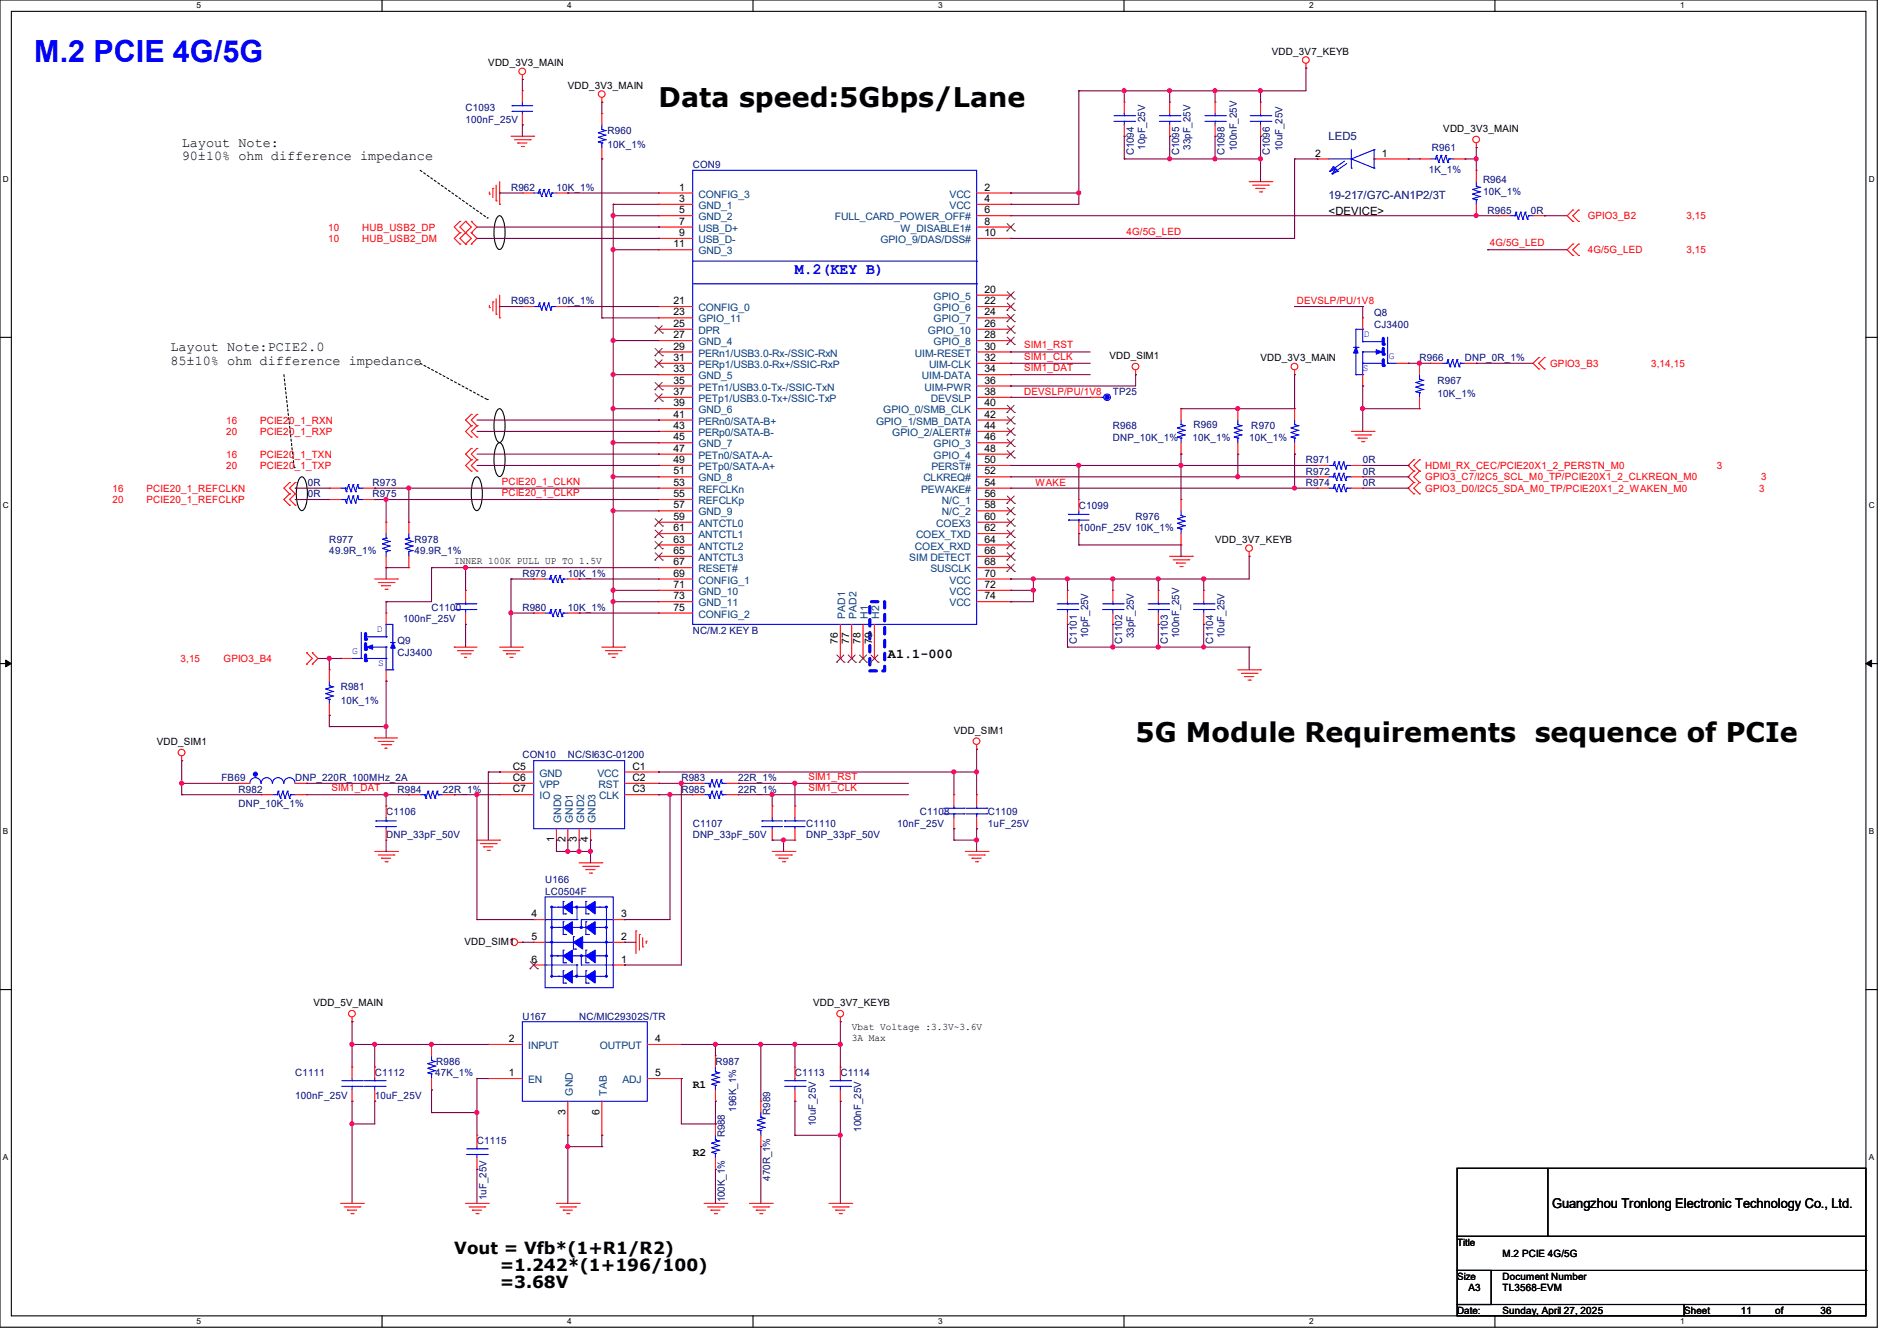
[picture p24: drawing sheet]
<svg xmlns="http://www.w3.org/2000/svg" width="297mm" height="210mm" viewBox="0 0 297 210" stroke-linecap="round" stroke-linejoin="round" font-family="sans-serif">
<defs><g id="words">
<text font-size="4.8" fill="#00f" x="5.3" y="9.8">M.2 PCIE 4G/5G</text>
<g font-size="4.2">
<text x="103.1" y="16.7">Data speed:5Gbps/Lane</text>
<text x="177.8" y="116.2">5G Module Requirements sequence of PCIe</text>
</g>
<g font-size="2.6">
<text x="71.1" y="196.4">Vout = Vfb*(1+R1/R2)</text>
<text x="78.2" y="199.1">=1.242*(1+196/100)</text>
<text x="78.2" y="201.7">=3.68V</text>
</g>
<text font-size="2.5" fill="#00f" x="124.5" y="42.9">M.2(KEY B)</text>
<g font-size="2.1">
<text x="28.4" y="23">Layout Note:</text>
<text x="28.4" y="25.1">90±10% ohm difference impedance</text>
<text x="26.7" y="55">Layout Note:PCIE2.0</text>
<text x="26.7" y="57.1">85±10% ohm difference impedance</text>
<text x="139" y="103.1">A1.1-000</text>
<text x="243" y="189.2">Guangzhou Tronlong Electronic Technology Co., Ltd.</text>
</g>
<g font-size="1.8" fill="#000080">
<text x="208" y="21.9">LED5</text>
<text x="208" y="31.1">19-217/G7C-AN1P2/3T</text>
</g>
<g font-size="1.8">
<text x="208" y="33.6">&lt;DEVICE&gt;</text>
<text x="108.5" y="170.4">R1</text>
<text x="108.5" y="181.1">R2</text>
</g>
<g font-size="1.6">
<text x="76.5" y="10.3">VDD_3V3_MAIN</text>
<text x="199.1" y="8.6">VDD_3V7_KEYB</text>
<text x="88.9" y="13.9">VDD_3V3_MAIN</text>
<text x="226" y="20.7">VDD_3V3_MAIN</text>
<text x="106.3" y="29.8">1</text>
<text x="154.1" y="29.8">2</text>
<text x="205.9" y="24.5">2</text>
<text x="216.4" y="24.5">1</text>
<text x="106.3" y="31.6">3</text>
<text x="106.3" y="33.4">5</text>
<text x="106.3" y="35.2">7</text>
<text x="154.1" y="33.4">6</text>
<text x="154.1" y="35.2">8</text>
<text x="154.1" y="31.6">4</text>
<text x="105.5" y="38.7">11</text>
<text x="106.3" y="37">9</text>
<text x="154.1" y="37">10</text>
<text x="105.5" y="47.6">21</text>
<text x="154.1" y="45.8">20</text>
<text x="154.1" y="47.6">22</text>
<text x="105.5" y="49.4">23</text>
<text x="105.5" y="51.2">25</text>
<text x="105.5" y="53">27</text>
<text x="154.1" y="49.4">24</text>
<text x="154.1" y="51.2">26</text>
<text x="154.1" y="53">28</text>
<text x="105.5" y="54.7">29</text>
<text x="105.5" y="56.5">31</text>
<text x="105.5" y="58.3">33</text>
<text x="154.1" y="54.7">30</text>
<text x="154.1" y="56.5">32</text>
<text x="154.1" y="58.3">34</text>
<text x="173.7" y="56.2">VDD_SIM1</text>
<text x="197.4" y="56.6">VDD_3V3_MAIN</text>
<text x="105.5" y="60.1">35</text>
<text x="105.5" y="61.8">37</text>
<text x="105.5" y="63.6">39</text>
<text x="105.5" y="65.4">41</text>
<text x="154.1" y="60.1">36</text>
<text x="154.1" y="61.8">38</text>
<text x="154.1" y="63.6">40</text>
<text x="154.1" y="65.4">42</text>
<text x="105.5" y="67.2">43</text>
<text x="105.5" y="69">45</text>
<text x="105.5" y="70.7">47</text>
<text x="154.1" y="67.2">44</text>
<text x="154.1" y="69">46</text>
<text x="154.1" y="70.7">48</text>
<text x="105.5" y="72.5">49</text>
<text x="105.5" y="74.3">51</text>
<text x="105.5" y="76.1">53</text>
<text x="105.5" y="77.9">55</text>
<text x="154.1" y="72.5">50</text>
<text x="154.1" y="74.3">52</text>
<text x="154.1" y="76.1">54</text>
<text x="154.1" y="77.9">56</text>
<text x="105.5" y="79.6">57</text>
<text x="105.5" y="81.4">59</text>
<text x="105.5" y="83.2">61</text>
<text x="154.1" y="79.6">58</text>
<text x="154.1" y="81.4">60</text>
<text x="154.1" y="83.2">62</text>
<text x="71.1" y="88.3">INNER 100K PULL UP TO 1.5V</text>
<text x="105.5" y="85">63</text>
<text x="105.5" y="86.7">65</text>
<text x="105.5" y="88.5">67</text>
<text x="154.1" y="85">64</text>
<text x="154.1" y="86.7">66</text>
<text x="154.1" y="88.5">68</text>
<text x="190.2" y="85">VDD_3V7_KEYB</text>
<text x="105.5" y="90.3">69</text>
<text x="105.5" y="92.1">71</text>
<text x="105.5" y="93.9">73</text>
<text x="105.5" y="95.6">75</text>
<text x="154.1" y="90.3">70</text>
<text x="154.1" y="92.1">72</text>
<text x="154.1" y="93.9">74</text>
<text x="131.2" y="100.8" transform="rotate(-90 131.2 100.8)">76</text>
<text x="133" y="100.8" transform="rotate(-90 133 100.8)">77</text>
<text x="134.7" y="100.8" transform="rotate(-90 134.7 100.8)">78</text>
<text x="136.5" y="100.8" transform="rotate(-90 136.5 100.8)">79</text>
<text x="24.6" y="116.7">VDD_SIM1</text>
<text x="149.4" y="114.9">VDD_SIM1</text>
<text x="80.3" y="120.5">C5</text>
<text x="80.3" y="122.3">C6</text>
<text x="80.3" y="124.1">C7</text>
<text x="99" y="124.1">C3</text>
<text x="99" y="122.3">C2</text>
<text x="99" y="120.5">C1</text>
<text x="86.7" y="131.9" transform="rotate(-90 86.7 131.9)">1</text>
<text x="88.5" y="131.9" transform="rotate(-90 88.5 131.9)">2</text>
<text x="90.3" y="131.9" transform="rotate(-90 90.3 131.9)">3</text>
<text x="92.1" y="131.9" transform="rotate(-90 92.1 131.9)">4</text>
<text x="83.2" y="143.6">4</text>
<text x="97.2" y="143.6">3</text>
<text x="72.7" y="148">VDD_SIM1</text>
<text x="83.2" y="147.2">5</text>
<text x="97.2" y="147.2">2</text>
<text x="83.2" y="150.8">6</text>
<text x="97.2" y="150.8">1</text>
<text x="49.1" y="157.6">VDD_5V_MAIN</text>
<text x="127.3" y="157.6">VDD_3V7_KEYB</text>
<text x="133.3" y="161.2">Vbat Voltage :3.3V~3.6V</text>
<text x="79.7" y="163.2">2</text>
<text x="102.6" y="163.2">4</text>
<text x="133.3" y="163">3A Max</text>
<text x="79.7" y="168.5">1</text>
<text x="102.6" y="168.5">5</text>
<text x="88.5" y="174.6" transform="rotate(-90 88.5 174.6)">3</text>
<text x="93.9" y="174.6" transform="rotate(-90 93.9 174.6)">6</text>
<text x="228.1" y="195.1">Title</text>
<text x="235.2" y="196.8">M.2 PCIE 4G/5G</text>
<text x="228.1" y="200.4">Size</text>
<text x="229.9" y="202.2">A3</text>
<text x="235.2" y="200.4">Document Number</text>
<text x="235.2" y="202.2">TL3568-EVM</text>
<text x="228.1" y="205.7">Date:</text>
<text x="235.2" y="205.7">Sunday, April 27, 2025</text>
<text x="263.7" y="205.7">Sheet</text>
<text x="272.6" y="205.7">11</text>
<text x="277.9" y="205.7">of</text>
<text x="285" y="205.7">36</text>
</g>
<g font-size="1.6" fill="#000080">
<text x="72.9" y="17.4">C1093</text>
<text x="72.9" y="19.2">100nF_25V</text>
<text x="95.1" y="21">R960</text>
<text x="95.1" y="23.1">10K_1%</text>
<text x="179.3" y="23.5" transform="rotate(-90 179.3 23.5)">10pF_25V</text>
<text x="186.4" y="23.5" transform="rotate(-90 186.4 23.5)">33pF_25V</text>
<text x="193.7" y="23.7" transform="rotate(-90 193.7 23.7)">100nF_25V</text>
<text x="200.8" y="23.7" transform="rotate(-90 200.8 23.7)">10uF_25V</text>
<text x="224.2" y="23.7">R961</text>
<text x="80" y="29.9">R962</text>
<text x="87.1" y="29.9">10K_1%</text>
<text x="108.5" y="26.3">CON9</text>
<text x="177.5" y="24.3" transform="rotate(-90 177.5 24.3)">C1094</text>
<text x="184.6" y="24.3" transform="rotate(-90 184.6 24.3)">C1095</text>
<text x="191.7" y="24.3" transform="rotate(-90 191.7 24.3)">C1098</text>
<text x="198.8" y="24.3" transform="rotate(-90 198.8 24.3)">C1096</text>
<text x="223.7" y="27.1">1K_1%</text>
<text x="232.2" y="28.7">R964</text>
<text x="232.2" y="30.6">10K_1%</text>
<text x="232.9" y="33.4">R965</text>
<text x="239.7" y="33.4">0R</text>
<text x="80" y="47.7">R963</text>
<text x="87.1" y="47.7">10K_1%</text>
<text x="215.1" y="49.4">Q8</text>
<text x="215.1" y="51.4">CJ3400</text>
<text x="222.2" y="56.6">R966</text>
<text x="229.4" y="56.6">DNP_0R_1%</text>
<text x="174.2" y="61.9">TP25</text>
<text x="225.1" y="60.1">R967</text>
<text x="225.1" y="62.2">10K_1%</text>
<text x="174.2" y="67.2">R968</text>
<text x="174.2" y="69">DNP_10K_1%</text>
<text x="186.7" y="69">10K_1%</text>
<text x="186.9" y="67.1">R969</text>
<text x="195.6" y="69">10K_1%</text>
<text x="195.9" y="67.2">R970</text>
<text x="48.2" y="77.9">0R</text>
<text x="48.2" y="76.1">0R</text>
<text x="58.3" y="77.9">R975</text>
<text x="58.3" y="76.1">R973</text>
<text x="204.5" y="74.3">R972</text>
<text x="204.5" y="76.1">R974</text>
<text x="204.5" y="72.6">R971</text>
<text x="213.4" y="74.3">0R</text>
<text x="213.4" y="76.1">0R</text>
<text x="213.4" y="72.6">0R</text>
<text x="168.9" y="79.7">C1099</text>
<text x="168.9" y="83.2">100nF_25V 10K_1%</text>
<text x="177.8" y="81.4">R976</text>
<text x="51.6" y="85">R977</text>
<text x="51.6" y="86.8">49.9R_1%</text>
<text x="64.9" y="85">R978</text>
<text x="64.9" y="86.8">49.9R_1%</text>
<text x="67.6" y="95.7">C1100</text>
<text x="81.8" y="95.7">R980</text>
<text x="81.8" y="90.3">R979</text>
<text x="88.9" y="95.7">10K_1%</text>
<text x="88.9" y="90.3">10K_1%</text>
<text x="62.2" y="100.8">Q9</text>
<text x="63.1" y="97.4">100nF_25V</text>
<text x="108.5" y="99.2">NC/M.2 KEY B</text>
<text x="168.6" y="100.8" transform="rotate(-90 168.6 100.8)">C1101</text>
<text x="170.4" y="99.9" transform="rotate(-90 170.4 99.9)">10pF_25V</text>
<text x="175.7" y="100.8" transform="rotate(-90 175.7 100.8)">C1102</text>
<text x="177.5" y="99.9" transform="rotate(-90 177.5 99.9)">33pF_25V</text>
<text x="182.8" y="100.8" transform="rotate(-90 182.8 100.8)">C1103</text>
<text x="184.6" y="99.9" transform="rotate(-90 184.6 99.9)">100nF_25V</text>
<text x="189.9" y="100.8" transform="rotate(-90 189.9 100.8)">C1104</text>
<text x="191.7" y="99.9" transform="rotate(-90 191.7 99.9)">10uF_25V</text>
<text x="62.2" y="102.8">CJ3400</text>
<text x="53.3" y="108.1">R981</text>
<text x="53.3" y="110.2">10K_1%</text>
<text x="81.8" y="118.8">CON10</text>
<text x="88.9" y="118.8">NC/SI63C-01200</text>
<text x="34.7" y="122.3">FB69</text>
<text x="37.3" y="124.1">R982</text>
<text x="46.2" y="122.3">DNP_220R_100MHz_2A</text>
<text x="62.2" y="124.1">R984</text>
<text x="69.3" y="124.1">22R_1%</text>
<text x="106.7" y="122.3">R983</text>
<text x="106.7" y="124.1">R985</text>
<text x="115.6" y="122.3">22R_1%</text>
<text x="115.6" y="124.1">22R_1%</text>
<text x="37.3" y="126.4">DNP_10K_1%</text>
<text x="60.5" y="127.7">C1106</text>
<text x="60.5" y="131.2">DNP_33pF_50V</text>
<text x="108.5" y="129.5">C1107</text>
<text x="108.5" y="131.2">DNP_33pF_50V</text>
<text x="126.2" y="129.5">C1110</text>
<text x="126.2" y="131.2">DNP_33pF_50V</text>
<text x="140.5" y="129.5">10nF_25V</text>
<text x="144" y="127.7">C1108</text>
<text x="154.7" y="127.7">C1109</text>
<text x="154.7" y="129.5">1uF_25V</text>
<text x="85.3" y="138.3">U166</text>
<text x="85.3" y="140.1">LC0504F</text>
<text x="81.8" y="159.7">U167</text>
<text x="90.7" y="159.7">NC/MIC29302S/TR</text>
<text x="68.3" y="166.8">R986</text>
<text x="112" y="166.8">R987</text>
<text x="46.2" y="168.6">C1111</text>
<text x="46.2" y="172.1">100nF_25V</text>
<text x="58.7" y="168.6">C1112</text>
<text x="58.7" y="172.1">10uF_25V</text>
<text x="68.1" y="168.6">47K_1%</text>
<text x="124.5" y="168.6">C1113</text>
<text x="131.6" y="168.6">C1114</text>
<text x="74.7" y="179.2">C1115</text>
<text x="113.5" y="178.1" transform="rotate(-90 113.5 178.1)">R988</text>
<text x="115.3" y="174.1" transform="rotate(-90 115.3 174.1)">196K_1%</text>
<text x="120.6" y="174.6" transform="rotate(-90 120.6 174.6)">R989</text>
<text x="127.7" y="176.4" transform="rotate(-90 127.7 176.4)">10uF_25V</text>
<text x="134.8" y="177.2" transform="rotate(-90 134.8 177.2)">100nF_25V</text>
<text x="120.6" y="184.9" transform="rotate(-90 120.6 184.9)">470R_1%</text>
<text x="76.2" y="187.9" transform="rotate(-90 76.2 187.9)">1uF_25V</text>
<text x="113.5" y="188.3" transform="rotate(-90 113.5 188.3)">100K_1%</text>
</g>
<g font-size="1.6" fill="#004080">
<text x="109.3" y="30.9">CONFIG_3</text>
<text x="109.3" y="32.7">GND_1</text>
<text x="109.3" y="34.5">GND_2</text>
<text x="130.7" y="34.5">FULL_CARD_POWER_OFF#</text>
<text x="148.7" y="30.9">VCC</text>
<text x="148.7" y="32.7">VCC</text>
<text x="109.3" y="36.3">USB_D+</text>
<text x="109.3" y="38.1">USB_D-</text>
<text x="109.3" y="39.8">GND_3</text>
<text x="137.8" y="38.1">GPIO_9/DAS/DSS#</text>
<text x="141" y="36.3">W_DISABLE1#</text>
<text x="146.2" y="46.9">GPIO_5</text>
<text x="109.3" y="48.7">CONFIG_0</text>
<text x="109.3" y="50.5">GPIO_11</text>
<text x="109.3" y="52.3">DPR</text>
<text x="145.3" y="52.3">GPIO_10</text>
<text x="146.2" y="48.7">GPIO_6</text>
<text x="146.2" y="50.5">GPIO_7</text>
<text x="109.3" y="54.1">GND_4</text>
<text x="109.3" y="55.8">PERn1/USB3.0-Rx-/SSIC-RxN</text>
<text x="109.3" y="57.6">PERp1/USB3.0-Rx+/SSIC-RxP</text>
<text x="109.3" y="59.4">GND_5</text>
<text x="143.3" y="55.8">UIM-RESET</text>
<text x="144.3" y="59.4">UIM-DATA</text>
<text x="145.5" y="57.6">UIM-CLK</text>
<text x="146.2" y="54.1">GPIO_8</text>
<text x="109.3" y="61.2">PETn1/USB3.0-Tx-/SSIC-TxN</text>
<text x="109.3" y="63">PETp1/USB3.0-Tx+/SSIC-TxP</text>
<text x="109.3" y="64.7">GND_6</text>
<text x="138.3" y="64.7">GPIO_0/SMB_CLK</text>
<text x="144.7" y="61.2">UIM-PWR</text>
<text x="145.8" y="63">DEVSLP</text>
<text x="109.3" y="66.5">PERn0/SATA-B+</text>
<text x="109.3" y="68.3">PERp0/SATA-B-</text>
<text x="109.3" y="70.1">GND_7</text>
<text x="109.3" y="71.8">PETn0/SATA-A-</text>
<text x="137.2" y="66.5">GPIO_1/SMB_DATA</text>
<text x="139.7" y="68.3">GPIO_2/ALERT#</text>
<text x="146.2" y="70.1">GPIO_3</text>
<text x="146.2" y="71.8">GPIO_4</text>
<text x="109.3" y="73.6">PETp0/SATA-A+</text>
<text x="109.3" y="75.4">GND_8</text>
<text x="109.3" y="77.2">REFCLKn</text>
<text x="144.2" y="77.2">PEWAKE#</text>
<text x="144.6" y="75.4">CLKREQ#</text>
<text x="145.8" y="73.6">PERST#</text>
<text x="109.3" y="79">REFCLKp</text>
<text x="109.3" y="80.7">GND_9</text>
<text x="109.3" y="82.5">ANTCTL0</text>
<text x="146.6" y="82.5">COEX3</text>
<text x="147.5" y="79">N/C_1</text>
<text x="147.5" y="80.7">N/C_2</text>
<text x="109.3" y="84.3">ANTCTL1</text>
<text x="109.3" y="86.1">ANTCTL2</text>
<text x="109.3" y="87.8">ANTCTL3</text>
<text x="109.3" y="89.6">RESET#</text>
<text x="142.4" y="87.8">SIM DETECT</text>
<text x="143.3" y="86.1">COEX_RXD</text>
<text x="143.4" y="84.3">COEX_TXD</text>
<text x="145.7" y="89.6">SUSCLK</text>
<text x="109.3" y="91.4">CONFIG_1</text>
<text x="109.3" y="93.2">GND_10</text>
<text x="109.3" y="95">GND_11</text>
<text x="148.7" y="91.4">VCC</text>
<text x="148.7" y="93.2">VCC</text>
<text x="148.7" y="95">VCC</text>
<text x="109.3" y="96.7">CONFIG_2</text>
<text x="132.3" y="96.9" transform="rotate(-90 132.3 96.9)">PAD1</text>
<text x="134.1" y="96.9" transform="rotate(-90 134.1 96.9)">PAD2</text>
<text x="135.9" y="96.9" transform="rotate(-90 135.9 96.9)">H1</text>
<text x="137.7" y="96.9" transform="rotate(-90 137.7 96.9)">H2</text>
<text x="84.5" y="121.6">GND</text>
<text x="84.5" y="123.4">VPP</text>
<text x="84.5" y="125.2">IO</text>
<text x="93.6" y="121.6">VCC</text>
<text x="93.7" y="123.4">RST</text>
<text x="93.8" y="125.2">CLK</text>
<text x="87.9" y="128.9" transform="rotate(-90 87.9 128.9)">GND0</text>
<text x="89.7" y="128.9" transform="rotate(-90 89.7 128.9)">GND1</text>
<text x="91.4" y="128.9" transform="rotate(-90 91.4 128.9)">GND2</text>
<text x="93.2" y="128.9" transform="rotate(-90 93.2 128.9)">GND3</text>
<text x="82.7" y="164.3">INPUT</text>
<text x="93.9" y="164.3">OUTPUT</text>
<text x="82.7" y="169.6">EN</text>
<text x="89.7" y="171.6" transform="rotate(-90 89.7 171.6)">GND</text>
<text x="95" y="171.6" transform="rotate(-90 95 171.6)">TAB</text>
<text x="97.4" y="169.6">ADJ</text>
</g>
<g font-size="1.6" fill="#f00">
<text x="248.6" y="34.3">GPIO3_B2</text>
<text x="264" y="34.3">3,15</text>
<text x="51.4" y="36.1">10</text>
<text x="51.4" y="37.9">10</text>
<text x="56.7" y="36.1">HUB_USB2_DP</text>
<text x="56.7" y="37.9">HUB_USB2_DM</text>
<text x="176.4" y="36.8">4G/5G_LED</text>
<text x="233.3" y="38.6">4G/5G_LED</text>
<text x="248.6" y="39.7">4G/5G_LED</text>
<text x="264" y="39.7">3,15</text>
<text x="203" y="47.7">DEVSLP/PU/1V8</text>
<text x="160.4" y="54.6">SIM1_RST</text>
<text x="160.4" y="58.1">SIM1_DAT</text>
<text x="160.4" y="56.3">SIM1_CLK</text>
<text x="242.7" y="57.4">GPIO3_B3</text>
<text x="258.5" y="57.4">3,14,15</text>
<text x="160.4" y="61.9">DEVSLP/PU/1V8</text>
<text x="35.4" y="71.7">16</text>
<text x="35.4" y="68.1">20</text>
<text x="35.4" y="66.3">16</text>
<text x="40.7" y="71.7">PCIE20_1_TXN</text>
<text x="40.7" y="68.1">PCIE20_1_RXP</text>
<text x="40.7" y="66.3">PCIE20_1_RXN</text>
<text x="17.6" y="77">16</text>
<text x="22.9" y="77">PCIE20_1_REFCLKN</text>
<text x="35.4" y="73.4">20</text>
<text x="40.7" y="73.4">PCIE20_1_TXP</text>
<text x="78.6" y="77.7">PCIE20_1_CLKP</text>
<text x="78.6" y="75.9">PCIE20_1_CLKN</text>
<text x="162.1" y="76.1">WAKE</text>
<text x="223.1" y="77">GPIO3_D0/I2C5_SDA_M0_TP/PCIE20X1_2_WAKEN_M0</text>
<text x="223.1" y="75.2">GPIO3_C7/I2C5_SCL_M0_TP/PCIE20X1_2_CLKREQN_M0</text>
<text x="223.1" y="73.4">HDMI_RX_CEC/PCIE20X1_2_PERSTN_M0</text>
<text x="268.8" y="73.4">3</text>
<text x="275.4" y="77">3</text>
<text x="275.8" y="75.2">3</text>
<text x="17.6" y="78.8">20</text>
<text x="22.9" y="78.8">PCIE20_1_REFCLKP</text>
<text x="28.3" y="103.7">3,15</text>
<text x="35" y="103.7">GPIO3_B4</text>
<text x="51.9" y="123.9">SIM1_DAT</text>
<text x="126.6" y="122.1">SIM1_RST</text>
<text x="126.6" y="123.9">SIM1_CLK</text>
</g>
<g font-size="1.6" fill="#00f">
<text x="213.5" y="52.8">D</text>
<text x="213.4" y="58.1">S</text>
<text x="217.5" y="56.2">G</text>
<text x="59" y="99">D</text>
<text x="55.1" y="102.4">G</text>
<text x="59.2" y="104.3">S</text>
</g>
<g font-size="1.3">
<text x="30.8" y="1.3">5</text>
<text x="88.8" y="1.3">4</text>
<text x="146.9" y="1.3">3</text>
<text x="205" y="1.3">2</text>
<text x="263.1" y="1.3">1</text>
<text x=".5" y="28.4">D</text>
<text x="292.6" y="28.4">D</text>
<text x=".5" y="79.5">C</text>
<text x="292.6" y="79.5">C</text>
<text x=".5" y="130.6">B</text>
<text x="292.6" y="130.6">B</text>
<text x=".5" y="181.7">A</text>
<text x="292.6" y="181.7">A</text>
<text x="30.8" y="207.4">5</text>
<text x="88.8" y="207.4">4</text>
<text x="146.9" y="207.4">3</text>
<text x="205" y="207.4">2</text>
<text x="263.1" y="207.4">1</text>
</g>
</g></defs>
<path d="M0 0h293.9v207.9h-293.9zM1.8 1.8h290.3v204.3h-290.3z" fill="none" stroke="#000" stroke-width=".17"/>
<g fill="#fff">
<path d="M30.8 .2h.7v1.4h-.7z"/>
<path d="M30.8 206.2h.7v1.4h-.7z"/>
</g>
<path d="M59.8 0v1.8M59.8 206.1v1.8" fill="none" stroke="#000" stroke-width=".17"/>
<g fill="#fff">
<path d="M88.8 .2h.7v1.4h-.7z"/>
<path d="M88.8 206.2h.7v1.4h-.7z"/>
</g>
<path d="M117.9 0v1.8M117.9 206.1v1.8" fill="none" stroke="#000" stroke-width=".17"/>
<g fill="#fff">
<path d="M146.9 .2h.7v1.4h-.7z"/>
<path d="M146.9 206.2h.7v1.4h-.7z"/>
</g>
<path d="M176 0v1.8M176 206.1v1.8" fill="none" stroke="#000" stroke-width=".17"/>
<g fill="#fff">
<path d="M205 .2h.7v1.4h-.7z"/>
<path d="M205 206.2h.7v1.4h-.7z"/>
</g>
<path d="M234.1 0v1.8M234.1 206.1v1.8" fill="none" stroke="#000" stroke-width=".17"/>
<g fill="#fff">
<path d="M263.1 .2h.6v1.4h-.6z"/>
<path d="M263.1 206.2h.6v1.4h-.6z"/>
<path d="M.5 27.3h.9v1.4h-.9z"/>
<path d="M292.6 27.3h.9v1.4h-.9z"/>
<path d="M.5 78.4h.9v1.4h-.9z"/>
<path d="M292.6 78.4h.9v1.4h-.9z"/>
</g>
<path d="M0 52.8h1.8M292.1 52.8h1.8" fill="none" stroke="#000" stroke-width=".17"/>
<g fill="#fff">
<path d="M.5 129.5h.8v1.4h-.8z"/>
<path d="M292.6 129.5h.8v1.4h-.8z"/>
</g>
<path d="M0 103.9h1.8M292.1 103.9h1.8" fill="none" stroke="#000" stroke-width=".17"/>
<path d="M.9 103.4l.9 .5-.9 .5zM292.1 103.9l.9-.5v1z" fill="#000" stroke="#000" stroke-width=".16"/>
<g fill="#fff">
<path d="M.5 180.5h.8v1.4h-.8z"/>
<path d="M292.6 180.5h.8v1.4h-.8z"/>
</g>
<g fill="none" stroke="#000" stroke-width=".17">
<path d="M78 33.9l.2-.1a1.41 1.41 0 0 1 .8 1.3 5.6 5.6 0 0 1-.6 3.9l-.2 .1a1.41 1.41 0 0 1-.7-1.3 5.6 5.6 0 0 1 .5-3.9zM47 74.8l.3-.1a1.41 1.41 0 0 1 .7 1.3 5.6 5.6 0 0 1-.5 3.9l-.2 .1a1.41 1.41 0 0 1-.8-1.3 5.6 5.6 0 0 1 .5-3.9zM74.4 74.8l.3-.1a1.41 1.41 0 0 1 .7 1.3 5.6 5.6 0 0 1-.5 3.9l-.2 .1a1.41 1.41 0 0 1-.8-1.3 5.6 5.6 0 0 1 .5-3.9zM78 64.1l.2-.1a1.41 1.41 0 0 1 .8 1.3 5.6 5.6 0 0 1-.6 3.9l-.2 .1a1.41 1.41 0 0 1-.7-1.3 5.6 5.6 0 0 1 .5-3.9zM78 69.4l.2-.1a1.41 1.41 0 0 1 .8 1.4 5.6 5.6 0 0 1-.6 3.8l-.2 .1a1.41 1.41 0 0 1-.7-1.3 5.6 5.6 0 0 1 .5-3.9zM0 155h1.8M292.1 155h1.8M228.1 183h64v10.6h-64zM228.1 193.6h64v5.4h-64zM228.1 199h5.4v5.3h-5.4zM242.4 193.6h.1M242.4 183v10.6"/>
<path d="M292.1 199h.1M292.1 199v5.3M228.1 204.3h35.6v1.8h-35.6zM263.7 204.3h28.4v1.8h-28.4z"/>
</g>
<path d="M136.2 94.2h2.3v10.9h-2.3z" fill="none" stroke="#00f" stroke-width=".51" stroke-dasharray="1"/>
<path d="M65.8 26.7l10.5 7.4M76.3 34.1h.1M44.5 58.7l1.6 14.5M65.8 56.9l10.5 5.7M46.1 73.2h.1M76.3 62.6h.1" fill="none" stroke="#000" stroke-width=".17" stroke-dasharray=".3"/>
<g fill="none" stroke="#f00" stroke-width=".17">
<path d="M81.8 12.4h.1M81.8 19.6h.1M81.8 14.2h.1M81.8 11.7v.7M81.8 14.2v1.8M81.8 17.8v1.8M94.2 16h.1M94.2 17.8h.1M94.2 15.3v.7M94.2 17.8v1.8M190.2 16h.1M190.2 16v1.8"/>
<path d="M190.2 19.6v1.7M197.4 16h.1M197.4 16v1.8M197.4 19.6v1.7M204.5 10.7h.1M204.5 9.9v.8M72 34.7h.1M72 36.4h.1M72 38.2h.1M72 34.7l-.9 .9 .9 .8M72 36.4l-.9 .9 .9 .9M72.9 36.4h.1"/>
<path d="M72.9 34.7h.1M72.9 38.2h.1M72.9 34.7l-.9 .9 1.8 1.7-.9 .9M72.9 34.7l.9 .9-1.8 1.7 .9 .9M73.8 34.7h.1M73.8 36.4h.1M73.8 38.2h.1M73.8 34.7l.9 .9-.9 .8M73.8 36.4l.9 .9-.9 .9M76.6 30.4h.1M76.6 30.1v.3M77.2 29.5h.1"/>
<path d="M77.2 29.5v1.4M77.7 31.5h.1M77.7 29v2.5M78.2 32h.1M78.2 28.4v3.6M80 21.3h3.6M80.6 21.9h2.4M81.1 22.4h.1M81.1 22.4h1.4M81.6 22.9h.4M81.8 30.2h.1M81.8 30.2h1.8"/>
<path d="M82 22.9h.1M83 21.9h.1M83.6 21.3h.1M87.1 30.2h1.8M88.9 30.2h.1M94.2 24.9h.1M94.2 23.1v1.8M103.1 30.2h.1M103.1 32h.1M103.1 33.8h.1M103.1 35.6h.1M103.1 37.3h.1"/>
<path d="M103.1 39.1h.1M103.1 33.8h5.4M103.1 30.2h5.4M103.1 32h5.4M103.1 35.6h5.4M103.1 37.3h5.4M103.1 39.1h5.4M152.9 33.8h5.3M152.9 30.2h5.3M152.9 32h5.3M152.9 35.6h5.3M152.9 37.3h5.3"/>
<path d="M158.2 30.2h.1M158.2 33.8h.1M158.2 35.6h.1M158.2 37.3h.1M158.2 32h.1M190.2 21.3h.1M195.6 28.4h3.5M196.1 29h2.5M196.6 29.5h.1M196.6 29.5h1.5M197.2 30.1h.3M197.4 21.3h.1"/>
<path d="M197.5 30.1h.1M198.6 29h.1M199.1 28.4h.1M222.3 24.9h.1M222.3 24.9h1.7M227.6 24.9h1.8M229.4 24.9h.1M231.1 23.1h.1M231.1 26.7h.1M231.1 33.8h.1M231.1 22.4v.7M231.1 26.7v1.7"/>
<path d="M231.1 32v1.8M234.7 33.8h.1M234.7 33.8h1.8M240 33.8h1.8M241.8 33.8h.1M246.3 32.9h.1M246.3 34.7h.1M246.3 38.2h.1M246.3 32.9l-.9 .9 .9 .9M246.3 38.2l-.9 .9 .9 .9M247.1 34.7h.1M247.1 32.9h.1"/>
<path d="M247.1 38.2h.1M247.1 32.9l-.8 .9 .8 .9M247.1 38.2l-.8 .9 .8 .9M76.6 48.2h.1M76.6 47.8v.4M77.2 47.3h.1M77.2 47.3v1.4M77.7 49.2h.1M77.7 46.8v2.4M78.2 49.8h.1M78.2 46.2v3.6M103.1 48h.1"/>
<path d="M103.1 49.8h.1M103.1 51.6h.1M103.1 53.3h.1M103.1 55.1h.1M103.1 56.9h.1M103.1 58.7h.1M103.1 48h5.4M103.1 49.8h5.4M103.1 51.6h5.4M103.1 53.3h5.4M103.1 55.1h5.4M103.1 56.9h5.4"/>
<path d="M103.1 58.7h5.4M152.9 46.2h5.3M152.9 48h5.3M152.9 49.8h5.3M152.9 51.6h5.3M152.9 53.3h5.3M152.9 55.1h5.3M152.9 56.9h5.3M152.9 58.7h5.3M158.2 46.2h.1M158.2 48h.1M158.2 49.8h.1"/>
<path d="M158.2 51.6h.1M158.2 53.3h.1M158.2 55.1h.1M158.2 56.9h.1M158.2 58.7h.1M177.8 58.7h.1M177.8 58v.7M202.7 58.7h.1M202.7 58v.7M222.3 56.9h.1M222.3 56.9v1.8M224 56.9h.1"/>
<path d="M224 56.9h1.8M229.4 56.9h1.7M231.1 56.9h.1M240.9 56h.1M240.9 57.8h.1M240.9 56l-.9 .9 .9 .9M241.8 57.8h.1M241.8 56h.1M241.8 56l-.9 .9 .9 .9M246.3 40h.1M247.1 40h.1M45.3 77.3h.1"/>
<path d="M45.3 79.1h.1M45.3 75.6h.1M45.3 77.3l-.8 .9 .8 .9M45.3 75.6l-.8 .9 .8 .8M46.2 77.3h.1M46.2 79.1h.1M46.2 75.6h.1M46.2 77.3l-.9 .9 .9 .9M46.2 75.6l-.9 .9 .9 .8M73.8 72h.1M73.8 73.8h.1M73.8 70.2h.1"/>
<path d="M73.8 66.7h.1M73.8 68.5h.1M73.8 64.9h.1M73.8 72l-.9 .9 .9 .9M73.8 70.2l-.9 .9 .9 .9M73.8 66.7l-.9 .9 .9 .9M73.8 64.9l-.9 .9 .9 .9M74.7 72h.1M74.7 73.8h.1M74.7 70.2h.1M74.7 66.7h.1M74.7 68.5h.1"/>
<path d="M74.7 64.9h.1M74.7 72l-.9 .9 .9 .9M74.7 70.2l-.9 .9 .9 .9M74.7 66.7l-.9 .9 .9 .9M74.7 64.9l-.9 .9 .9 .9M103.1 60.5h.1M103.1 62.2h.1M103.1 64h.1M103.1 65.8h.1M103.1 67.6h.1M103.1 69.3h.1M103.1 71.1h.1"/>
<path d="M103.1 72.9h.1M103.1 74.7h.1M103.1 76.5h.1M103.1 78.2h.1M103.1 67.6h5.4M103.1 60.5h5.4M103.1 62.2h5.4M103.1 64h5.4M103.1 65.8h5.4M103.1 69.3h5.4M103.1 71.1h5.4M103.1 72.9h5.4"/>
<path d="M103.1 74.7h5.4M103.1 76.5h5.4M103.1 78.2h5.4M152.9 67.6h5.3M152.9 60.5h5.3M152.9 62.2h5.3M152.9 64h5.3M152.9 65.8h5.3M152.9 69.3h5.3M152.9 71.1h5.3M152.9 72.9h5.3M152.9 74.7h5.3"/>
<path d="M152.9 76.5h5.3M152.9 78.2h5.3M158.2 60.5h.1M158.2 62.2h.1M158.2 64h.1M158.2 65.8h.1M158.2 67.6h.1M158.2 69.3h.1M158.2 71.1h.1M158.2 72.9h.1M158.2 74.7h.1M158.2 76.5h.1"/>
<path d="M158.2 78.2h.1M168.9 78.2h.1M168.9 78.2v1.8M184.9 64h.1M184.9 71.1h.1M184.9 64v1.8M184.9 69.3v1.8M202.7 64h.1M202.7 71.1h.1M202.7 64v1.8M202.7 69.3v1.8M206.2 74.7h.1"/>
<path d="M206.2 76.5h.1M206.2 74.7h1.8M206.2 76.5h1.8M211.6 67.6h3.5M211.6 74.7h1.8M211.6 76.5h1.8M212.1 68.1h2.5M212.6 68.6h.1M212.6 68.6h1.5M213.2 69.2h.3M213.4 74.7h.1M213.4 76.5h.1"/>
<path d="M213.5 69.2h.1M214.6 68.1h.1M215.1 67.6h.1M221.4 75.6h.1M221.4 77.3h.1M221.4 73.8h.1M221.4 72h.1M221.4 75.6l-.9 .9 .9 .8M221.4 73.8l-.9 .9 .9 .9M221.4 72l-.9 .9 .9 .9M222.3 77.3h.1M222.3 75.6h.1"/>
<path d="M222.3 73.8h.1M222.3 72h.1M222.3 64h.1M222.3 75.6l-.9 .9 .9 .8M222.3 73.8l-.9 .9 .9 .9M222.3 72l-.9 .9 .9 .9M222.3 62.2v1.8M58.7 90.7h3.5M59.2 91.2h2.5M59.7 91.7h.1M59.7 91.7h1.5M60.3 92.3h.3"/>
<path d="M60.5 88.9h.1M60.5 81.8h.1M60.5 81.8v1.8M60.5 87.1v1.8M60.6 92.3h.1M61.7 91.2h.1M62.2 90.7h.1M83.6 96h.1M83.6 96h1.7M88.9 96h1.8M90.7 96h.1M103.1 80h.1"/>
<path d="M103.1 81.8h.1M103.1 83.6h.1M103.1 85.3h.1M103.1 87.1h.1M103.1 88.9h.1M103.1 90.7h.1M103.1 92.5h.1M103.1 94.2h.1M103.1 96h.1M103.1 90.7h5.4M103.1 87.1h5.4M103.1 80h5.4"/>
<path d="M103.1 81.8h5.4M103.1 83.6h5.4M103.1 85.3h5.4M103.1 88.9h5.4M103.1 92.5h5.4M103.1 94.2h5.4M103.1 96h5.4M131.6 97.8v5.3M133.4 97.8v5.3M135.1 97.8v5.3M136.9 97.8v5.3M152.9 90.7h5.3"/>
<path d="M152.9 87.1h5.3M152.9 80h5.3M152.9 81.8h5.3M152.9 83.6h5.3M152.9 85.3h5.3M152.9 88.9h5.3M152.9 92.5h5.3M152.9 94.2h5.3M158.2 80h.1M158.2 81.8h.1M158.2 83.6h.1M158.2 85.3h.1"/>
<path d="M158.2 87.1h.1M158.2 88.9h.1M158.2 90.7h.1M158.2 92.5h.1M158.2 94.2h.1M167.1 92.5h.1M167.1 97.8h.1M167.1 92.5v1.7M167.1 96v1.8M168.9 83.6h.1M168.9 81.8v1.8M174.2 92.5h.1"/>
<path d="M174.2 97.8h.1M174.2 92.5v1.7M174.2 96v1.8M181.4 92.5h.1M181.4 97.8h.1M181.4 92.5v1.7M181.4 96v1.8M183.1 87.1h3.6M183.7 87.7h2.4M184.2 88.2h.1M184.2 88.2h1.4M184.7 88.7h.4"/>
<path d="M185.1 88.7h.1M186.1 87.7h.1M186.7 87.1h.1M188.5 92.5h.1M188.5 97.8h.1M188.5 92.5v1.7M188.5 96v1.8M195.6 87.1h.1M195.6 86.4v.7M28.4 119.1h.1M28.4 118.4v.7M48 104h.1"/>
<path d="M48 102.2h.1M48 102.2l.9 .9-.9 .9M48.9 102.2h.1M48.9 104h.1M48.9 102.2l.9 .9-.9 .9M58.7 115.6h.1M58.7 115.6h3.5M59.2 116.1h.1M59.2 116.1h2.5M59.7 116.6h1.5M60.3 117.2h.1M60.3 117.2h.3"/>
<path d="M61.2 116.6h.1M71.1 101.3h.1M71.1 101.3h3.6M71.7 101.9h.1M71.7 101.9h2.4M72.2 102.4h1.4M72.7 103h.1M72.7 103h.4M73.6 102.4h.1M78.2 101.3h3.6M78.8 101.9h2.4M79.3 102.4h.1"/>
<path d="M79.3 102.4h1.4M79.8 103h.4M80.2 103h.1M81.2 101.9h.1M81.8 101.3h.1M94.2 101.3h3.6M94.8 101.9h2.4M95.3 102.4h.1M95.3 102.4h1.4M95.8 103h.4M96.2 103h.1M97.2 101.9h.1"/>
<path d="M97.8 101.3h.1M131.6 103.1h.1M133.4 103.1h.1M135.1 103.1h.1M136.9 103.1h.1M152.9 117.3h.1M152.9 116.6v.7M193.8 104.9h3.6M194.4 105.5h2.4M194.9 106h.1M194.9 106h1.4M195.4 106.5h.3"/>
<path d="M195.7 106.5h.1M196.8 105.5h.1M197.4 104.9h.1M37.3 122.7h.1M37.3 122.7h1.8M46.2 122.7h1.8M48 122.7h.1M58.7 133.4h3.5M59.2 133.9h2.5M59.7 134.4h.1M59.7 134.4h1.5M60.3 135h.3"/>
<path d="M60.6 135h.1M61.7 133.9h.1M62.2 133.4h.1M64 124.5h.1M64 124.5h1.8M69.3 124.5h1.8M71.1 124.5h.1M74.7 131.6h3.5M75.2 132.1h2.5M75.7 132.6h.1M75.7 132.6h1.5M76.3 133.2h.3"/>
<path d="M76.6 133.2h.1M77.7 132.1h.1M78.2 131.6h.1M90.7 135.1h3.5M91.2 135.7h2.5M91.7 136.2h.1M91.7 136.2h1.5M92.3 136.7h.3M92.6 136.7h.1M93.7 135.7h.1M94.2 135.1h.1M108.5 122.7h.1"/>
<path d="M108.5 122.7h1.7M113.8 122.7h1.8M115.6 122.7h.1M120.9 131.6h.1M120.9 126.2h.1M120.9 133.4h3.6M120.9 126.2v1.8M120.9 129.8v1.8M121.5 133.9h2.4M122 134.4h.1M122 134.4h1.4M122.5 135h.4"/>
<path d="M122.9 135h.1M123.9 133.9h.1M124.5 133.4h.1M149.4 124.5h.1M149.4 129.8h.1M149.4 124.5v1.7M149.4 128v1.8M151.1 133.4h3.6M151.7 133.9h2.4M152.2 134.4h.1M152.2 134.4h1.4M152.7 135h.4"/>
<path d="M153.1 135h.1M154.1 133.9h.1M154.7 133.4h.1M55.1 159.3v.7M81.1 147.6h.7M81.8 147.6h.1M83.6 144h.1M83.6 147.6h.1M83.6 151.1h.1M83.6 147.6h1.7M83.6 151.1h1.7M83.6 144h1.7"/>
<path d="M96 147.6h1.8M96 151.1h1.8M96 144h1.8M97.8 151.1h.1M97.8 147.6h.1M97.8 144h.1M99.6 145.8h.1M99.6 145.8v3.6M100.1 146.3h.1M100.1 146.3v2.5M100.6 148.3h.1M100.6 146.9v1.4"/>
<path d="M101.2 147.4h.1M101.2 147.4v.3M131.6 159.3v.7M55.1 160h.1M58.7 167.1h.1M58.7 172.5h.1M58.7 167.1v1.8M58.7 170.7v1.8M67.6 170.7h.1M67.6 163.6h.1M67.6 163.6v1.8M67.6 168.9v1.8"/>
<path d="M112 176h.1M112 176v1.8M131.6 160h.1M53.3 188.5h3.6M53.9 189h2.4M54.4 189.5h.1M54.4 189.5h1.4M54.9 190.1h.4M55.3 190.1h.1M56.3 189h.1M56.9 188.5h.1M72.9 188.5h3.6"/>
<path d="M73.4 189h2.5M74 189.5h.1M74 189.5h1.4M74.5 190.1h.3M74.8 190.1h.1M75.9 189h.1M76.5 188.5h.1M87.1 188.5h3.6M87.7 189h2.4M88.2 189.5h.1M88.2 189.5h1.4M88.7 190.1h.4"/>
<path d="M89.1 190.1h.1M90.1 189h.1M90.7 188.5h.1M110.2 188.5h3.6M110.8 189h2.4M111.3 189.5h.1M111.3 189.5h1.4M111.8 190.1h.4M112 183.1h.1M112 181.4v1.7M112.2 190.1h.1M113.2 189h.1"/>
<path d="M113.8 188.5h.1M117.3 188.5h3.6M117.9 189h2.5M118.4 189.5h.1M118.4 189.5h1.4M119 190.1h.3M119.3 190.1h.1M120.4 189h.1M120.9 188.5h.1M129.8 188.5h3.6M130.3 189h2.5M130.9 189.5h.1"/>
<path d="M130.9 189.5h1.4M131.4 190.1h.3M131.7 190.1h.1M132.8 189h.1M133.4 188.5h.1"/>
<circle cx="81.8" cy="11.2" r=".52"/>
<circle cx="94.2" cy="14.7" r=".52"/>
<circle cx="204.5" cy="9.4" r=".52"/>
<circle cx="231.1" cy="21.8" r=".52"/>
<circle cx="177.8" cy="57.4" r=".52"/>
<circle cx="202.7" cy="57.4" r=".52"/>
<circle cx="195.6" cy="85.9" r=".52"/>
<circle cx="28.4" cy="117.9" r=".52"/>
<circle cx="152.9" cy="116.1" r=".52"/>
<circle cx="55.1" cy="158.8" r=".52"/>
<circle cx="80.5" cy="147.6" r=".52"/>
<circle cx="131.6" cy="158.8" r=".52"/>
</g>
<g fill="none" stroke="#00f" stroke-width=".17">
<path d="M80.2 16.6h.1M80.2 17.4h.1M80.2 16.6h3.2M80.2 17.4h3.2M81.8 17.4h.1M81.8 16.6h.1M81.8 16v.6M81.8 17.4v.4M94.2 19.6v.7M188.6 19h3.3M188.6 18.1h3.3M190.2 18.1h.1"/>
<path d="M190.2 19h.1M190.2 17.8v.3M190.2 19v.6M191.9 19h.1M191.9 18.1h.1M195.7 19h3.3M195.7 18.1h3.3M197.4 18.1h.1M197.4 19h.1M197.4 17.8v.3M197.4 19v.6M199 19h.1"/>
<path d="M199 18.1h.1M83.6 30.2h.7M84.3 30.2h.1M84.5 29.7h.1M84.5 29.7l-.2 .5M84.5 29.7l.3 1.1M84.8 30.8h.1M85.2 29.7h.1M85.2 29.7l-.4 1.1M85.2 29.7l.3 1.1M85.5 30.8h.1M85.9 29.7h.1"/>
<path d="M85.9 29.7l-.4 1.1M85.9 29.7l.3 1.1M86.2 30.8h.1M86.4 30.2h.1M86.4 30.2l-.2 .6M86.4 30.2h.7M93.7 22.2h.1M93.7 21.5h.1M93.7 20.8h.1M93.7 22.2l.5 .2M93.7 21.5l1.1 .4M93.7 20.8l1.1 .4"/>
<path d="M94.2 22.4h.1M94.2 20.3h.1M94.2 20.3l.6 .1M94.2 22.4v.7M94.8 21.9h.1M94.8 21.2h.1M94.8 20.4h.1M94.8 21.9l-1.1 .3M94.8 21.2l-1.1 .3M94.8 20.4l-1.1 .4M108.5 26.7h44.4v71.1h-44.4zM224 24.9h.7"/>
<path d="M224.7 24.9h.1M224.9 24.3h.1M224.9 24.3l.4 1.1M224.9 24.3l-.2 .6M225.3 25.4h.1M225.6 24.3h.1M225.6 24.3l.4 1.1M225.6 24.3l-.3 1.1M226 25.4h.1M226.4 24.3h.1M226.4 24.3l.3 1.1M226.4 24.3l-.4 1.1"/>
<path d="M226.7 25.4h.1M226.9 24.9h.1M226.9 24.9l-.2 .5M226.9 24.9h.7M230.6 31.1h.1M230.6 30.4h.1M230.6 29.7h.1M230.6 31.1l.5 .2M230.6 30.4l1.1 .4M230.6 29.7l1.1 .4M231.1 31.3h.1M231.1 29.2h.1"/>
<path d="M231.1 29.2l.6 .1M231.1 28.4v.8M231.1 31.3v.7M231.7 30.8h.1M231.7 30.1h.1M231.7 29.3h.1M231.7 30.8l-1.1 .3M231.7 30.1l-1.1 .3M231.7 29.3l-1.1 .4M236.5 33.8h.7M237.2 33.8h.1M237.4 33.2h.1"/>
<path d="M237.4 33.2l-.2 .6M237.4 33.2l.3 1.1M237.7 34.3h.1M238.1 33.2h.1M238.1 33.2l-.4 1.1M238.1 33.2l.3 1.1M238.4 34.3h.1M238.8 33.2h.1M238.8 33.2l-.4 1.1M238.8 33.2l.3 1.1M239.1 34.3h.1M239.3 33.8h.1"/>
<path d="M239.3 33.8l-.2 .5M239.3 33.8h.7M108.5 44.4h44.4M108.5 40.9h44.4M152.9 44.4h.1M152.9 40.9h.1M221.7 59.9h.1M221.7 59.9l1.1 .4M222.3 59.4h.1M222.3 59.4l.5 .2M222.3 58.7v.7M222.8 59.6h.1"/>
<path d="M222.8 59.6l-1.1 .3M225.8 56.9h.7M226.5 56.9h.1M226.7 56.3h.1M226.7 56.3l.3 1.1M226.7 56.3l-.2 .6M227 57.4h.1M227.4 56.3h.1M227.4 56.3l.4 1.1M227.4 56.3l-.4 1.1M227.8 57.4h.1M228.1 56.3h.1"/>
<path d="M228.1 56.3l.4 1.1M228.1 56.3l-.3 1.1M228.5 57.4h.1M228.6 56.9h.1M228.6 56.9l-.1 .5M228.6 56.9h.8M184.4 68.5h.1M184.4 67.7h.1M184.4 67h.1M184.4 68.5l.5 .1M184.4 67.7l1.1 .4M184.4 67l1.1 .4"/>
<path d="M184.9 68.6h.1M184.9 66.5h.1M184.9 66.5l.6 .2M184.9 65.8v.7M184.9 68.6v.7M185.5 68.1h.1M185.5 67.4h.1M185.5 66.7h.1M185.5 68.1l-1.1 .4M185.5 67.4l-1.1 .3M185.5 66.7l-1.1 .3M202.1 68.5h.1"/>
<path d="M202.1 67.7h.1M202.1 67h.1M202.1 68.5l.6 .1M202.1 67.7l1.1 .4M202.1 67l1.1 .4M202.7 68.6h.1M202.7 66.5h.1M202.7 66.5l.5 .2M202.7 65.8v.7M202.7 68.6v.7M203.2 68.1h.1M203.2 67.4h.1"/>
<path d="M203.2 66.7h.1M203.2 68.1l-1.1 .4M203.2 67.4l-1.1 .3M203.2 66.7l-1.1 .3M208 74.7h.7M208 76.5h.7M208.7 74.7h.1M208.7 76.5h.1M208.9 74.1h.1M208.9 75.9h.1M208.9 74.1l-.2 .6M208.9 74.1l.4 1.1"/>
<path d="M208.9 75.9l-.2 .6M208.9 75.9l.4 1.1M209.3 75.2h.1M209.3 77h.1M209.6 74.1h.1M209.6 75.9h.1M209.6 74.1l-.3 1.1M209.6 74.1l.4 1.1M209.6 75.9l-.3 1.1M209.6 75.9l.4 1.1M210 75.2h.1M210 77h.1"/>
<path d="M210.4 74.1h.1M210.4 75.9h.1M210.4 74.1l-.4 1.1M210.4 74.1l.3 1.1M210.4 75.9l-.4 1.1M210.4 75.9l.3 1.1M210.7 75.2h.1M210.7 77h.1M210.9 74.7h.1M210.9 76.5h.1M210.9 74.7l-.2 .5M210.9 74.7h.7"/>
<path d="M210.9 76.5l-.2 .5M210.9 76.5h.7M221.7 61.3h.1M221.7 60.6h.1M221.7 61.3l.6 .2M221.7 60.6l1.1 .4M222.3 61.5h.1M222.3 61.5v.7M222.8 61h.1M222.8 60.3h.1M222.8 61l-1.1 .3M222.8 60.3l-1.1 .3"/>
<path d="M59.9 84.5h.1M59.9 85.2h.1M59.9 85.9h.1M59.9 84.5l1.1 .3M59.9 85.2l1.1 .3M59.9 85.9l1.1 .3M60.5 84.3h.1M60.5 86.4h.1M60.5 84.3l-.6 .2M60.5 83.6v.7M60.5 86.4v.7M61 84.8h.1"/>
<path d="M61 85.5h.1M61 86.2h.1M61 84.8l-1.1 .4M61 85.5l-1.1 .4M61 86.2l-.5 .2M85.3 96h.8M86.1 96h.1M86.2 95.5h.1M86.2 95.5l-.1 .5M86.2 95.5l.4 1.1M86.6 96.6h.1M87 95.5h.1"/>
<path d="M87 95.5l-.4 1.1M87 95.5l.3 1.1M87.3 96.6h.1M87.7 95.5h.1M87.7 95.5l-.4 1.1M87.7 95.5l.3 1.1M88 96.6h.1M88.2 96h.1M88.2 96l-.2 .6M88.2 96h.7M165.5 95.5h3.2M165.5 94.6h3.2"/>
<path d="M167.1 94.6h.1M167.1 95.5h.1M167.1 94.2v.4M167.1 95.5v.5M167.3 80.6h.1M167.3 81.4h.1M167.3 80.6h3.2M167.3 81.4h3.2M168.7 95.5h.1M168.7 94.6h.1M168.9 81.4h.1M168.9 80.6h.1"/>
<path d="M168.9 80v.6M168.9 81.4v.4M172.6 95.5h3.3M172.6 94.6h3.3M174.2 94.6h.1M174.2 95.5h.1M174.2 94.2v.4M174.2 95.5v.5M175.9 95.5h.1M175.9 94.6h.1M179.7 95.5h3.3M179.7 94.6h3.3"/>
<path d="M181.4 94.6h.1M181.4 95.5h.1M181.4 94.2v.4M181.4 95.5v.5M183 95.5h.1M183 94.6h.1M186.9 95.5h3.2M186.9 94.6h3.2M188.5 94.6h.1M188.5 95.5h.1M188.5 94.2v.4M188.5 95.5v.5"/>
<path d="M190.1 95.5h.1M190.1 94.6h.1M39.1 122.7a.87 .87 0 0 1 .9-.9 .87 .87 0 0 1 .9 .9M40.9 122.7a.87 .87 0 0 1 .9-.9 .87 .87 0 0 1 .8 .9M42.7 122.7a.87 .87 0 0 1 .8-.9 .87 .87 0 0 1 .9 .9M44.5 122.7a.87 .87 0 0 1 .8-.9 .87 .87 0 0 1 .9 .9M65.8 124.5h.7M66.5 124.5h.1M66.5 124.5l.2 .5M66.7 125h.1M67 123.9h.1M67 123.9l.4 1.1"/>
<path d="M67 123.9l-.3 1.1M67.4 125h.1M67.7 123.9h.1M67.7 123.9l.4 1.1M67.7 123.9l-.3 1.1M68.1 125h.1M68.5 123.9h.1M68.5 123.9l.1 .6M68.5 123.9l-.4 1.1M68.6 124.5h.1M68.6 124.5h.7M110.2 122.7h.8"/>
<path d="M111 122.7h.1M111 122.7l.1 .5M111.1 123.2h.1M111.5 122.1h.1M111.5 122.1l.3 1.1M111.5 122.1l-.4 1.1M111.8 123.2h.1M112.2 122.1h.1M112.2 122.1l.4 1.1M112.2 122.1l-.4 1.1M112.6 123.2h.1M112.9 122.1h.1"/>
<path d="M112.9 122.1l.2 .6M112.9 122.1l-.3 1.1M113.1 122.7h.1M113.1 122.7h.7M119.3 128.6h.1M119.3 129.5h.1M119.3 128.6h3.2M119.3 129.5h3.2M120.9 129.5h.1M120.9 128.6h.1M120.9 128v.6M120.9 129.5v.3"/>
<path d="M147.7 127.5h3.3M147.7 126.6h3.3M149.4 126.6h.1M149.4 127.5h.1M149.4 126.2v.4M149.4 127.5v.5M151 127.5h.1M151 126.6h.1M85.3 140.5h10.7v14.2h-10.7zM85.3 151.1h.1M85.3 144h.1M85.3 151.1h5"/>
<path d="M85.3 147.6h4.5M85.3 144h5M86.4 142.1h.1M86.4 152.9h.1M86.4 145.2h.1M86.4 147.6h.1M86.4 145.2h8.6M86.4 142.1h.7M86.4 152.9h8.6M86.4 149.7h8.6M86.4 142.1v10.8M87.3 142.1h.1"/>
<path d="M87.3 149.7h.1M87.3 142.1h7.7M87.5 145.2h.1M87.5 152.9h.1M88.2 141.2h.1M88.2 144.4h.1M88.2 152h.1M88.2 148.8h.1M88.2 141.2v1.9h.4M88.2 144.4v1.9h.4M88.2 148.8v2h.4M88.2 152v2h.4"/>
<path d="M88.6 146.3h.1M88.6 143.1h.1M88.6 150.8h.1M88.6 154h.1M89.8 146.7h.1M89.8 147.6h.1M89.8 146.7v1.9h.3M90.1 148.6h.1M90.3 151.1h.1M90.3 144h.1M90.3 142.1v1.9M90.3 151.1v1.8"/>
<path d="M91 149.7h.1M91 144h.1M91 144v1.2M91 149.7v1.4h5M91 144h5M91.2 147.6h3.6M91.7 141.2h.1M91.7 144.4h.1M91.7 152h.1M91.7 148.8h.1M91.7 141.2v1.9h.4M91.7 144.4v1.9h.4"/>
<path d="M91.7 148.8v2h.4M91.7 152v2h.4M92.1 146.3h.1M92.1 143.1h.1M92.1 150.8h.1M92.1 154h.1M93.9 142.1h.1M94.8 147.6h.1M95 152.9h.1M95 142.1h.1M95 145.2h.1M95 149.7h.1"/>
<path d="M95 147.6h.1M95 142.1v10.8M95 147.6h1M96 151.1h.1M96 144h.1M57.1 170.1h3.2M57.1 169.2h3.2M58.7 169.2h.1M58.7 170.1h.1M58.7 168.9v.3M58.7 170.1v.6M60.3 170.1h.1"/>
<path d="M60.3 169.2h.1M67 166.6h.1M67 167.3h.1M67 168h.1M67 166.6l1.1 .4M67 167.3l1.1 .4M67 168l.6 .2M67.6 166.1h.1M67.6 168.2h.1M67.6 166.1l.5 .1M67.6 165.4v.7M67.6 168.2v.7"/>
<path d="M68.1 166.2h.1M68.1 167h.1M68.1 167.7h.1M68.1 166.2l-1.1 .4M68.1 167l-1.1 .3M68.1 167.7l-1.1 .3M111.5 179h.1M111.5 179.7h.1M111.5 179l1.1 .4M111.5 179.7l1.1 .4M112 178.5h.1M112 178.5l.6 .2"/>
<path d="M112 177.8v.7M112.6 178.7h.1M112.6 179.4h.1M112.6 178.7l-1.1 .3M112.6 179.4l-1.1 .3M111.5 180.5h.1M111.5 180.5l.5 .1M112 180.6h.1M112 180.6v.8M112.6 180.1h.1M112.6 180.1l-1.1 .4"/>
</g>
<g fill="none" stroke="#804000" stroke-width=".16">
<path d="M157.6 36.2h.1M157.7 35l1.1 1.2M158.8 35l-1.2 1.2M158.8 36.2h.1M102.5 52.2h.1M102.5 55.7h.1M102.5 57.5h.1M102.6 51l1.1 1.2M102.6 54.6l1.1 1.1M102.6 56.3l1.1 1.2M102.6 59.9l1.1 1.1M103.7 51l-1.2 1.2"/>
<path d="M103.7 54.6l-1.2 1.1M103.7 56.3l-1.2 1.2M103.7 59.9l-1.2 1.1M103.7 52.2h.1M103.7 55.7h.1M103.7 57.5h.1M157.6 46.8h.1M157.6 48.6h.1M157.6 50.4h.1M157.6 52.2h.1M157.6 53.9h.1M157.7 45.7l1.1 1.1"/>
<path d="M157.7 47.5l1.1 1.1M157.7 49.2l1.1 1.2M157.7 51l1.1 1.2M157.7 52.8l1.1 1.1M158.8 45.7l-1.2 1.1M158.8 47.5l-1.2 1.1M158.8 49.2l-1.2 1.2M158.8 51l-1.2 1.2M158.8 52.8l-1.2 1.1M158.8 46.8h.1M158.8 48.6h.1M158.8 50.4h.1"/>
<path d="M158.8 52.2h.1M158.8 53.9h.1M102.5 61h.1M102.5 62.8h.1M102.6 61.7l1.1 1.1M103.7 61.7l-1.2 1.1M103.7 61h.1M103.7 62.8h.1M157.6 64.6h.1M157.6 66.4h.1M157.6 68.2h.1M157.6 69.9h.1"/>
<path d="M157.6 71.7h.1M157.6 78.8h.1M157.7 63.5l1.1 1.1M157.7 65.2l1.1 1.2M157.7 67l1.1 1.2M157.7 68.8l1.1 1.1M157.7 70.6l1.1 1.1M157.7 77.7l1.1 1.1M157.7 79.5l1.1 1.1M158.8 63.5l-1.2 1.1M158.8 65.2l-1.2 1.2M158.8 67l-1.2 1.2"/>
<path d="M158.8 68.8l-1.2 1.1M158.8 70.6l-1.2 1.1M158.8 77.7l-1.2 1.1M158.8 79.5l-1.2 1.1M158.8 64.6h.1M158.8 66.4h.1M158.8 68.2h.1M158.8 69.9h.1M158.8 71.7h.1M158.8 78.8h.1M102.5 82.4h.1M102.5 84.2h.1"/>
<path d="M102.5 85.9h.1M102.5 87.7h.1M102.6 81.2l1.1 1.2M102.6 83l1.1 1.2M102.6 84.8l1.1 1.1M102.6 86.6l1.1 1.1M103.7 81.2l-1.2 1.2M103.7 83l-1.2 1.2M103.7 84.8l-1.2 1.1M103.7 86.6l-1.2 1.1M103.7 82.4h.1M103.7 84.2h.1"/>
<path d="M103.7 85.9h.1M103.7 87.7h.1M157.6 80.6h.1M157.6 82.4h.1M157.6 84.2h.1M157.6 85.9h.1M157.6 87.7h.1M157.6 89.5h.1M157.7 81.2l1.1 1.2M157.7 83l1.1 1.2M157.7 84.8l1.1 1.1M157.7 86.6l1.1 1.1"/>
<path d="M157.7 88.3l1.1 1.2M158.8 81.2l-1.2 1.2M158.8 83l-1.2 1.2M158.8 84.8l-1.2 1.1M158.8 86.6l-1.2 1.1M158.8 88.3l-1.2 1.2M158.8 80.6h.1M158.8 82.4h.1M158.8 84.2h.1M158.8 85.9h.1M158.8 87.7h.1M158.8 89.5h.1"/>
<path d="M131 103.7h.1M131 102.6l1.2 1.1M132.1 102.6l-1.1 1.1M132.2 103.7h.1M132.8 103.7h.1M132.8 102.6l1.1 1.1M133.9 102.6l-1.1 1.1M133.9 103.7h.1M134.5 103.7h.1M134.6 102.6l1.1 1.1M135.7 102.6l-1.2 1.1M135.7 103.7h.1"/>
<path d="M136.3 103.7h.1M136.4 102.6l1.1 1.1M137.5 102.6l-1.2 1.1M137.5 103.7h.1M83 151.7h.1M83 150.6l1.2 1.1M84.1 150.6l-1.1 1.1M84.2 151.7h.1"/>
</g>
<g fill="#00f" stroke="#00f" stroke-width=".17">
<path d="M89.8 147.6l1.4-.9v1.9z" fill-rule="evenodd"/>
<path d="M91.7 145.2l1.5-.8v1.9z" fill-rule="evenodd"/>
<path d="M88.2 145.2l1.4-.8v1.9z" fill-rule="evenodd"/>
<path d="M91.7 142.1l1.5-.9v1.9z" fill-rule="evenodd"/>
<path d="M88.2 142.1l1.4-.9v1.9z" fill-rule="evenodd"/>
<path d="M88.2 152.9l1.4-.9v2z" fill-rule="evenodd"/>
<path d="M91.7 149.7l1.5-.9v2z" fill-rule="evenodd"/>
<path d="M88.2 149.7l1.4-.9v2z" fill-rule="evenodd"/>
<path d="M91.7 152.9l1.5-.9v2z" fill-rule="evenodd"/>
<path d="M90.2 141.9h.2v.3h-.2z" fill-rule="evenodd"/>
<path d="M90.9 145.1h.2v.2h-.2z" fill-rule="evenodd"/>
<path d="M90.9 149.6h.2v.2h-.2z" fill-rule="evenodd"/>
<path d="M90.2 152.8h.2v.2h-.2z" fill-rule="evenodd"/>
<circle cx="40" cy="121.2" r=".32"/>
<circle cx="94.9" cy="149.7" r=".15"/>
<circle cx="94.9" cy="145.2" r=".15"/>
<circle cx="86.4" cy="149.7" r=".15"/>
<circle cx="86.4" cy="147.6" r=".15"/>
<circle cx="94.9" cy="147.6" r=".15"/>
<circle cx="86.4" cy="145.2" r=".15"/>
<circle cx="86.4" cy="152.9" r=".15"/>
<circle cx="94.9" cy="152.9" r=".15"/>
<circle cx="86.4" cy="142" r=".15"/>
<circle cx="94.9" cy="142" r=".15"/>
</g>
<path d="M57.2 100.8v.9" fill="none" stroke="#00f" stroke-width=".51"/>
<circle cx="57.2" cy="101.7" r=".25" fill="#00f"/>
<path d="M57.2 99.2v.9" fill="none" stroke="#00f" stroke-width=".51"/>
<circle cx="57.2" cy="100.1" r=".25" fill="#00f"/>
<path d="M57.4 101.3l.9-.3v.7z" fill-rule="evenodd" fill="#00f" stroke="#00f" stroke-width=".17"/>
<path d="M56.6 99v4.1M60.5 99.7h.1M60.5 97.8v1.9M61.5 97.8v3M56.6 103.1h.1M57.2 103.1h3.3M57.4 101.3h3.1M60.5 101.3h.1M60.5 103.1h.1M60.5 101.3v3.6M61.5 100.8h.1" fill="none" stroke="#00f" stroke-width=".17"/>
<path d="M57.2 102.6v.9" fill="none" stroke="#00f" stroke-width=".51"/>
<circle cx="57.2" cy="103.5" r=".25" fill="#00f"/>
<g fill="none" stroke="#00f" stroke-width=".17">
<path d="M174.4 19h3.2M174.4 18.1h3.2M176 18.1h.1M176 19h.1M176 17.8v.3M176 19v.6M177.6 19h.1M177.6 18.1h.1M181.5 19h3.2M181.5 18.1h3.2M183.1 18.1h.1M183.1 19h.1"/>
<path d="M183.1 17.8v.3M183.1 19v.6M184.7 19h.1M184.7 18.1h.1M83.6 48h.7M84.3 48h.1M84.5 47.5h.1M84.5 47.5l-.2 .5M84.5 47.5l.3 1.1M84.8 48.6h.1M85.2 47.5h.1M85.2 47.5l-.4 1.1"/>
<path d="M85.2 47.5l.3 1.1M85.5 48.6h.1M85.9 47.5h.1M85.9 47.5l-.4 1.1M85.9 47.5l.3 1.1M86.2 48.6h.1M86.4 48h.1M86.4 48l-.2 .6M86.4 48h.7M53.3 78.2h.8M54.1 78.2h.1M54.1 78.2l.1 .6"/>
<path d="M54.2 78.8h.1M54.6 77.7h.1M54.6 77.7l-.4 1.1M54.6 77.7l.3 1.1M54.9 78.8h.1M55.3 77.7h.1M55.3 77.7l-.4 1.1M55.3 77.7l.4 1.1M55.7 78.8h.1M56 77.7h.1M56 77.7l-.3 1.1M56 77.7l.2 .5"/>
<path d="M56.2 78.2h.1M56.2 78.2h.7M57.2 99.7h3.3M60.5 99.7h.1M60.5 97.8h.1M60.5 97.8h1M71.3 95.5h3.2M71.3 94.6h3.2M72.9 94.6h.1M72.9 95.5h.1M72.9 94.2v.4M72.9 95.5v.5"/>
<path d="M74.5 95.5h.1M74.5 94.6h.1M85.3 90.7h.8M86.1 90.7h.1M86.2 90.1h.1M86.2 90.1l-.1 .6M86.2 90.1l.4 1.1M86.6 91.2h.1M87 90.1h.1M87 90.1l-.4 1.1M87 90.1l.3 1.1M87.3 91.2h.1"/>
<path d="M87.7 90.1h.1M87.7 90.1l-.4 1.1M87.7 90.1l.3 1.1M88 91.2h.1M88.2 90.7h.1M88.2 90.7l-.2 .5M88.2 90.7h.7M184.4 82.7h.1M184.4 82h.1M184.4 81.2h.1M184.4 82.7l.5 .1M184.4 82l1.1 .3"/>
<path d="M184.4 81.2l1.1 .4M184.9 82.8h.1M184.9 80.7h.1M184.9 80.7l.6 .2M184.9 80v.7M184.9 82.8v.8M185.5 82.3h.1M185.5 81.6h.1M185.5 80.9h.1M185.5 82.3l-1.1 .4M185.5 81.6l-1.1 .4M185.5 80.9l-1.1 .3"/>
<path d="M55.1 103.1h1.5M56.6 103.1h.1M60.5 104.9h.1M60.5 104.9h1M61.2 100.6h.1M61.2 100.6h.7M61.5 104.9h.1M61.5 101.5v3.4M83.6 119.1h14.2v10.7h-14.2zM53.5 170.1h3.2M53.5 169.2h3.2M55.1 169.2h.1"/>
<path d="M55.1 170.1h.1M55.1 168.9v.3M55.1 170.1v.6M56.7 170.1h.1M56.7 169.2h.1M81.8 160h19.5v12.5h-19.5zM111.5 169.8h.1M111.5 169.1h.1M111.5 168.4h.1M111.5 169.8l.5 .2M111.5 169.1l1.1 .4M111.5 168.4l1.1 .3"/>
<path d="M112 170h.1M112 167.9h.1M112 167.9l.6 .1M112 167.1v.8M112 170v.7M112.6 169.5h.1M112.6 168.7h.1M112.6 168h.1M112.6 169.5l-1.1 .3M112.6 168.7l-1.1 .4M112.6 168l-1.1 .4M130 170.1h3.2"/>
<path d="M130 169.2h3.2M131.6 169.2h.1M131.6 170.1h.1M131.6 168.9v.3M131.6 170.1v.6M133.2 170.1h.1M133.2 169.2h.1"/>
</g>
<path d="M61.5 100.6l.4 .9h-.7z" fill-rule="evenodd" fill="#00f" stroke="#00f" stroke-width=".17"/>
<g fill="none" stroke="#f00" stroke-width=".17">
<path d="M176 16h.1M176 16v1.8M176 19.6v1.7M183.1 16h.1M183.1 16v1.8M183.1 19.6v1.7M176 21.3h.1M183.1 21.3h.1M81.8 48h.1M81.8 48h1.8M87.1 48h1.8M88.9 48h.1"/>
<path d="M51.6 78.2h.1M51.6 78.2h1.7M56.9 78.2h1.8M58.7 78.2h.1M184.9 78.2h.1M184.9 78.2v1.8M60.5 96h.1M60.5 96v1.8M72.9 92.5h.1M72.9 97.8h.1M72.9 92.5v1.7M72.9 96v1.8"/>
<path d="M83.6 90.7h.1M83.6 90.7h1.7M88.9 90.7h1.8M90.7 90.7h.1M184.9 85.3h.1M184.9 83.6v1.7M53.3 103.1h.1M53.3 103.1h1.8M60.5 106.7h.1M60.5 104.9v1.8M78.2 120.9h.1M78.2 122.7h.1"/>
<path d="M78.2 124.5h.1M78.2 120.9h5.4M78.2 122.7h5.4M78.2 124.5h5.4M87.1 131.6h.1M87.1 129.8v1.8M88.9 131.6h.1M88.9 129.8v1.8M90.7 131.6h.1M90.7 129.8v1.8M92.5 131.6h.1M92.5 129.8v1.8"/>
<path d="M97.8 120.9h5.3M97.8 122.7h5.3M97.8 124.5h5.3M103.1 124.5h.1M103.1 122.7h.1M103.1 120.9h.1M55.1 167.1h.1M55.1 172.5h.1M55.1 167.1v1.8M55.1 170.7v1.8M76.5 168.9h.1M76.5 163.6h.1"/>
<path d="M76.5 168.9h5.3M76.5 163.6h5.3M88.9 177.8h.1M88.9 172.5v5.3M94.2 177.8h.1M94.2 172.5v5.3M101.3 168.9h5.4M101.3 163.6h5.4M106.7 163.6h.1M106.7 168.9h.1M112 165.4h.1M112 172.5h.1"/>
<path d="M112 165.4v1.7M112 170.7v1.8M131.6 167.1h.1M131.6 172.5h.1M131.6 167.1v1.8M131.6 170.7v1.8"/>
</g>
<path d="M216.6 54.6v.9" fill="none" stroke="#00f" stroke-width=".51"/>
<circle cx="216.6" cy="55.5" r=".25" fill="#00f"/>
<path d="M216.6 53v.9" fill="none" stroke="#00f" stroke-width=".51"/>
<circle cx="216.6" cy="53.9" r=".25" fill="#00f"/>
<path d="M215.5 54.8l.9 .3-.9 .4z" fill-rule="evenodd" fill="#00f" stroke="#00f" stroke-width=".17"/>
<path d="M212.3 54.6h.1M212.3 51.6v3M213.4 55.1h.1M213.4 53.5h.1M213.4 56.9h.1M213.4 51.6v1.9M213.4 55.1v3.6M213.4 56.9h3.2M213.4 55.1h3M217.3 56.9h.1M217.3 52.8v4.1" fill="none" stroke="#00f" stroke-width=".17"/>
<path d="M216.6 56.3v.9" fill="none" stroke="#00f" stroke-width=".51"/>
<circle cx="216.6" cy="57.2" r=".25" fill="#00f"/>
<g fill="none" stroke="#00f" stroke-width=".17">
<path d="M208 24.9h3.6M208.2 26.8h.1M208.6 27.2h.1M208.7 26.1h.1M208.7 26.1l-.5 .7M208.7 26.1l.4 .4M209.1 26.5h.1M209.1 26.5l-.5 .7M209.1 26.5l.4 .3M209.1 26.5l-.9 .3M209.5 26.8h.1M209.5 26.8l-.9 .4"/>
<path d="M210.5 25.2l-2.3 1.6M210.9 25.6l-2.3 1.6M211.6 24.9h.1M211.6 26.3h.1M211.6 24.9l3.5 1.4M211.6 23.5v2.8M215.1 24.9h.1M215.1 23.5h.1M215.1 26.3h.1M215.1 23.5l-3.5 1.4M215.1 23.5v2.8M211.9 54.4h.7"/>
<path d="M212.3 58.7h.1M212.3 51.6h1.1M212.3 58.7h1.1M212.3 55.3v3.4M212.6 54.4h.1M213.4 53.5h.1M213.4 51.6h.1M213.4 58.7h.1M213.4 53.5h3.2M217.3 56.9h.1M217.3 56.9h1.4M53.3 76.5h.8"/>
<path d="M54.1 76.5h.1M54.1 76.5l.1 .5M54.2 77h.1M54.6 75.9h.1M54.6 75.9l-.4 1.1M54.6 75.9l.3 1.1M54.9 77h.1M55.3 75.9h.1M55.3 75.9l-.4 1.1M55.3 75.9l.4 1.1M55.7 77h.1M56 75.9h.1"/>
<path d="M56 75.9l-.3 1.1M56 75.9l.2 .6M56.2 76.5h.1M56.2 76.5h.7M172.5 62.2h.1M172.5 62.2h.3M193.3 68.5h.1M193.3 67.7h.1M193.3 67h.1M193.3 68.5l.5 .1M193.3 67.7l1.1 .4M193.3 67l1.1 .4"/>
<path d="M193.8 68.6h.1M193.8 66.5h.1M193.8 66.5l.6 .2M193.8 65.8v.7M193.8 68.6v.7M194.4 68.1h.1M194.4 67.4h.1M194.4 66.7h.1M194.4 68.1l-1.1 .4M194.4 67.4l-1.1 .3M194.4 66.7l-1.1 .3M208 72.9h.7"/>
<path d="M208.7 72.9h.1M208.9 72.3h.1M208.9 72.3l-.2 .6M208.9 72.3l.4 1.1M209.3 73.4h.1M209.6 72.3h.1M209.6 72.3l-.3 1.1M209.6 72.3l.4 1.1M210 73.4h.1M210.4 72.3h.1M210.4 72.3l-.4 1.1M210.4 72.3l.3 1.1"/>
<path d="M210.7 73.4h.1M210.9 72.9h.1M210.9 72.9l-.2 .5M210.9 72.9h.7M63.5 84.5h.1M63.5 85.2h.1M63.5 85.9h.1M63.5 84.5l1.1 .3M63.5 85.2l1.1 .3M63.5 85.9l1.1 .3M64 84.3h.1M64 86.4h.1"/>
<path d="M64 84.3l-.5 .2M64 83.6v.7M64 86.4v.7M64.6 84.8h.1M64.6 85.5h.1M64.6 86.2h.1M64.6 84.8l-1.1 .4M64.6 85.5l-1.1 .4M64.6 86.2l-.6 .2M51 109.3h.1M51 108.6h.1M51 107.9h.1"/>
<path d="M51 109.3l.6 .2M51 108.6l1.1 .4M51 107.9l1.1 .4M51.6 109.5h.1M51.6 107.4h.1M51.6 107.4l.5 .2M51.6 106.7v.7M51.6 109.5v.7M52.1 109h.1M52.1 108.3h.1M52.1 107.6h.1M52.1 109l-1.1 .3"/>
<path d="M52.1 108.3l-1.1 .3M52.1 107.6l-1.1 .3M42.7 124.5h.7M43.4 124.5h.1M43.6 123.9h.1M43.6 123.9l.3 1.1M43.6 123.9l-.2 .6M43.9 125h.1M44.3 123.9h.1M44.3 123.9l.3 1.1M44.3 123.9l-.4 1.1M44.6 125h.1"/>
<path d="M45 123.9h.1M45 123.9l.3 1.1M45 123.9l-.4 1.1M45.3 125h.1M45.5 124.5h.1M45.5 124.5l-.2 .5M45.5 124.5h.7M58.8 128.6h.1M58.8 129.5h.1M58.8 128.6h3.3M58.8 129.5h3.3M60.5 129.5h.1"/>
<path d="M60.5 128.6h.1M60.5 128v.6M60.5 129.5v.3M110.2 124.5h.8M111 124.5h.1M111 124.5l.1 .5M111.1 125h.1M111.5 123.9h.1M111.5 123.9l.3 1.1M111.5 123.9l-.4 1.1M111.8 125h.1M112.2 123.9h.1"/>
<path d="M112.2 123.9l.4 1.1M112.2 123.9l-.4 1.1M112.6 125h.1M112.9 123.9h.1M112.9 123.9l.2 .6M112.9 123.9l-.3 1.1M113.1 124.5h.1M113.1 124.5h.7M122.9 128.6h.1M122.9 129.5h.1M122.9 128.6h3.2M122.9 129.5h3.2"/>
<path d="M124.5 129.5h.1M124.5 128.6h.1M124.5 128v.6M124.5 129.5v.3M151.3 127.5h3.2M151.3 126.6h3.2M152.9 126.6h.1M152.9 127.5h.1M152.9 126.2v.4M152.9 127.5v.5M154.5 127.5h.1M154.5 126.6h.1"/>
<path d="M73.1 179.9h3.2M74.7 179.9h.1M74.7 179.6v.3M76.3 179.9h.1M118.6 175.5h.1M118.6 176.2h.1M118.6 176.9h.1M118.6 175.5l1.1 .4M118.6 176.2l1.1 .4M118.6 176.9l.5 .2M119.1 175h.1M119.1 177.1h.1"/>
<path d="M119.1 175l.6 .1M119.1 174.2v.8M119.1 177.1v.7M119.7 175.1h.1M119.7 175.9h.1M119.7 176.6h.1M119.7 175.1l-1.1 .4M119.7 175.9l-1.1 .3M119.7 176.6l-1.1 .3M122.9 170.1h3.2M122.9 169.2h3.2M124.5 169.2h.1"/>
<path d="M124.5 170.1h.1M124.5 168.9v.3M124.5 170.1v.6M126.1 170.1h.1M126.1 169.2h.1M73.1 180.8h3.2M74.7 180.8h.1M74.7 180.8v.6M76.3 180.8h.1"/>
<circle cx="173.3" cy="62.2" r=".52"/>
</g>
<g fill="#00f" stroke="#00f" stroke-width=".17">
<path d="M212.3 54.4l.3 .9h-.7z" fill-rule="evenodd"/>
<circle cx="173.3" cy="62.2" r=".32"/>
</g>
<g fill="none" stroke="#f00" stroke-width=".17">
<path d="M206.2 24.9h.1M206.2 24.9h1.8M215.1 24.9h5.4M220.5 24.9h.1M213.4 49.8h.1M213.4 49.8v1.8M213.4 58.7v1.8M218.7 56.9h1.8M220.5 56.9h.1M51.6 76.5h.1M51.6 76.5h1.7M56.9 76.5h1.8"/>
<path d="M58.7 76.5h.1M170.7 62.2h.1M170.7 62.2h1.8M193.8 64h.1M193.8 71.1h.1M193.8 64v1.8M193.8 69.3v1.8M206.2 72.9h.1M206.2 72.9h1.8M211.6 72.9h1.8M213.4 60.5h.1M213.4 72.9h.1"/>
<path d="M64 88.9h.1M64 81.8h.1M64 81.8v1.8M64 87.1v1.8M51.6 104.9h.1M51.6 112h.1M51.6 104.9v1.8M51.6 110.2v1.8M40.9 124.5h.1M40.9 124.5h1.8M46.2 124.5h1.8M48 124.5h.1"/>
<path d="M60.5 131.6h.1M60.5 126.2h.1M60.5 126.2v1.8M60.5 129.8v1.8M108.5 124.5h.1M108.5 124.5h1.7M113.8 124.5h1.8M115.6 124.5h.1M124.5 131.6h.1M124.5 126.2h.1M124.5 126.2v1.8M124.5 129.8v1.8"/>
<path d="M152.9 124.5h.1M152.9 129.8h.1M152.9 124.5v1.7M152.9 128v1.8M74.7 177.8h.1M74.7 177.8v1.8M119.1 179.6h.1M119.1 172.5h.1M119.1 172.5v1.7M119.1 177.8v1.8M124.5 167.1h.1M124.5 172.5h.1"/>
<path d="M124.5 167.1v1.8M124.5 170.7v1.8M74.7 183.1h.1M74.7 181.4v1.7"/>
</g>
<g fill="none" stroke="#800040" stroke-width=".17">
<path d="M81.8 19.6h.1M81.8 12.4h.1M81.8 12.4v1.8M81.8 19.6v1.7M94.2 16h.1M94.2 16v1.8M168.9 14.2h.1M168.9 14.2v17.8h-10.7M176 14.2h.1M176 14.2v1.8M183.1 14.2h.1M183.1 14.2v1.8"/>
<path d="M190.2 14.2h.1M190.2 14.2v1.8M197.4 14.2h.1M197.4 14.2v1.8M204.5 10.7h.1M204.5 10.7v3.5h-35.6M74.7 37.3h28.4M74.7 35.6h28.4M78.2 30.2h.1M78.2 30.2h3.6M88.9 30.2h.1M88.9 30.2h14.2"/>
<path d="M94.2 24.9h.1M94.2 24.9v24.9M96 32h.1M96 39.1h.1M96 33.8h.1M96 33.8h7.1M96 32h7.1M96 39.1h7.1M96 32v69.3M103.1 37.3h.1M103.1 35.6h.1M158.2 32h.1"/>
<path d="M158.2 30.2h.1M158.2 37.3h.1M158.2 33.8h76.5M158.2 30.2h10.7M168.9 30.2h.1M176 21.3h.1M176 24.9h.1M176 24.9h21.4M176 21.3v3.6M183.1 21.3h.1M183.1 24.9h.1M183.1 21.3v3.6"/>
<path d="M190.2 24.9h.1M190.2 21.3h.1M190.2 21.3v3.6M197.4 21.3h.1M197.4 24.9h.1M197.4 21.3v7.1M202.7 24.9h.1M202.7 24.9v12.4h-44.5M202.7 24.9h3.5M206.2 24.9h.1M220.5 24.9h.1M220.5 24.9h1.8"/>
<path d="M229.4 24.9h.1M229.4 24.9h1.7M231.1 33.8h.1M231.1 23.1h.1M231.1 24.9h.1M231.1 23.1v3.6M232.9 39.1h.1M232.9 39.1h12.5M241.8 33.8h.1M241.8 33.8h3.6M78.2 48h.1M78.2 48h3.6"/>
<path d="M88.9 48h.1M88.9 48h14.2M94.2 49.8h.1M94.2 49.8h8.9M96 58.7h.1M96 53.3h.1M96 58.7h7.1M96 53.3h7.1M158.2 55.1h.1M158.2 58.7h.1M158.2 56.9h.1M158.2 55.1h12.5"/>
<path d="M158.2 58.7h12.5M158.2 56.9h12.5M177.8 58.7h.1M177.8 58.7v1.8h-19.6M202.7 58.7h.1M202.7 48h.1M202.7 58.7v5.3h-17.8M202.7 48h10.7M213.4 48h.1M213.4 48v1.8M220.5 56.9h.1M220.5 56.9h3.5"/>
<path d="M222.3 56.9h.1M231.1 56.9h.1M231.1 56.9h8.9M46.2 76.5h.1M46.2 78.2h.1M46.2 76.5h5.4M46.2 78.2h5.4M58.7 76.5h.1M58.7 78.2h.1M58.7 76.5h44.4M58.7 78.2h44.4M60.5 78.2h.1"/>
<path d="M60.5 78.2v3.6M64 76.5h.1M64 76.5v5.3M74.7 72.9h28.4M74.7 71.1h28.4M74.7 67.6h28.4M74.7 65.8h28.4M96 64h.1M96 74.7h.1M96 69.3h.1M96 64h7.1M96 74.7h7.1"/>
<path d="M96 69.3h7.1M103.1 72.9h.1M103.1 71.1h.1M103.1 67.6h.1M103.1 65.8h.1M158.2 60.5h.1M158.2 62.2h.1M158.2 72.9h48M158.2 76.5h48M158.2 62.2h12.5M158.2 74.7h48M168.9 72.9h.1"/>
<path d="M168.9 72.9v5.3M184.9 71.1h.1M184.9 64h.1M184.9 72.9h.1M184.9 71.1v7.1M193.8 64h.1M193.8 74.7h.1M193.8 71.1h.1M193.8 71.1v3.6M202.7 76.5h.1M202.7 71.1h.1M202.7 71.1v5.4"/>
<path d="M213.4 60.5h.1M213.4 64h.1M213.4 64h8.9M213.4 72.9h7.1M213.4 76.5h7.1M213.4 74.7h7.1M213.4 60.5v7.1M220.5 72.9h.1M220.5 76.5h.1M220.5 74.7h.1M60.5 88.9h.1M60.5 94.2h.1"/>
<path d="M60.5 88.9h3.5M60.5 88.9v1.8M60.5 94.2v1.8M67.6 88.9h.1M67.6 88.9h35.5M67.6 88.9v5.3h-7.1M72.9 88.9h.1M72.9 97.8h.1M72.9 88.9v3.6M72.9 97.8v3.5M80 96h.1M80 90.7h.1"/>
<path d="M80 90.7v10.6M80 96h3.6M80 90.7h3.6M90.7 96h.1M90.7 90.7h.1M90.7 96h12.4M90.7 90.7h12.4M96 94.2h.1M96 92.5h.1M96 80h.1M96 94.2h7.1M96 92.5h7.1"/>
<path d="M96 80h7.1M158.2 90.7h.1M158.2 92.5h.1M158.2 94.2h.1M158.2 92.5h3.6M161.8 90.7h.1M161.8 92.5h.1M161.8 90.7v3.5h-3.6M167.1 90.7h.1M167.1 97.8h.1M167.1 90.7v1.8M167.1 97.8v3.5"/>
<path d="M168.9 83.6h.1M168.9 85.3h.1M168.9 85.3h16v1.8M168.9 83.6v1.7M174.2 90.7h.1M174.2 97.8h.1M174.2 90.7v1.8M174.2 97.8v3.5M181.4 97.8h.1M181.4 90.7h.1M181.4 90.7v1.8M181.4 97.8v3.5"/>
<path d="M184.9 87.1h.1M188.5 97.8h.1M188.5 90.7h.1M188.5 90.7v1.8M188.5 97.8v3.5M195.6 87.1h.1M195.6 87.1v3.6h-37.4M28.4 119.1h.1M28.4 119.1v5.4M49.8 103.1h3.5M51.6 103.1h.1M51.6 112h.1"/>
<path d="M51.6 113.8h.1M51.6 103.1v1.8M51.6 112v1.8M51.6 113.8h8.9M53.3 103.1h.1M60.5 106.7h.1M60.5 113.8h.1M60.5 106.7v8.9M152.9 117.3h.1M152.9 117.3v7.2M167.1 101.3h.1M167.1 101.3h28.5"/>
<path d="M174.2 101.3h.1M181.4 101.3h.1M188.5 101.3h.1M195.6 101.3h.1M195.6 101.3v3.6M28.4 122.7h.1M28.4 124.5h.1M28.4 124.5h12.5M28.4 122.7h8.9M48 122.7h.1M48 124.5h16M48 122.7h30.2"/>
<path d="M60.5 124.5h.1M60.5 133.4h.1M60.5 124.5v1.7M60.5 131.6v1.8M64 124.5h.1M71.1 124.5h.1M71.1 124.5h7.1M74.7 124.5h.1M74.7 124.5v19.5M76.5 120.9h.1M76.5 120.9h1.7M76.5 120.9v10.7"/>
<path d="M78.2 120.9h.1M87.1 133.4h.1M87.1 131.6h.1M87.1 133.4h5.4M87.1 131.6v1.8M88.9 133.4h.1M88.9 131.6h.1M88.9 131.6v1.8M90.7 131.6h.1M90.7 133.4h.1M90.7 131.6v1.8M92.5 131.6h.1"/>
<path d="M92.5 133.4h.1M92.5 131.6v3.5M103.1 120.9h.1M103.1 124.5h.1M103.1 122.7h.1M103.1 124.5h5.4M103.1 120.9h49.8M103.1 122.7h5.4M104.9 124.5h.1M104.9 124.5v19.5h-7.1M106.7 122.7h.1M106.7 122.7v28.4h-8.9"/>
<path d="M115.6 122.7h.1M115.6 124.5h26.6M115.6 122.7h26.6M120.9 124.5h.1M120.9 131.6h.1M120.9 124.5v1.7M120.9 131.6h3.6M122.7 131.6h.1M122.7 131.6v1.8M124.5 122.7h.1M124.5 122.7v3.5M149.4 120.9h.1"/>
<path d="M149.4 129.8h.1M149.4 131.6h.1M149.4 120.9v3.6M149.4 129.8v1.8M149.4 131.6h3.5M152.9 120.9h.1M152.9 131.6h.1M152.9 129.8h.1M152.9 129.8v3.6M74.7 144h.1M74.7 144h8.9M81.8 147.6h.1"/>
<path d="M81.8 147.6h1.8M97.8 147.6h.1M97.8 144h.1M97.8 151.1h.1M97.8 147.6h1.8M55.1 163.6h.1M55.1 160h.1M55.1 176h.1M55.1 172.5h.1M55.1 163.6h21.4M55.1 160v7.1M55.1 172.5v16"/>
<path d="M58.7 163.6h.1M58.7 172.5h.1M58.7 163.6v3.5M58.7 172.5v3.5h-3.6M67.6 163.6h.1M67.6 174.2h.1M67.6 170.7h.1M67.6 170.7v3.5M67.6 174.2h7.1M74.7 174.2h.1M74.7 168.9h.1M74.7 168.9v8.9"/>
<path d="M74.7 168.9h1.8M88.9 179.6h.1M88.9 177.8h.1M88.9 177.8v10.7M88.9 179.6h5.3M94.2 177.8h.1M94.2 179.6h.1M94.2 177.8v1.8M106.7 168.9h.1M106.7 168.9v7.1h5.3M106.7 163.6h24.9M112 163.6h.1"/>
<path d="M112 176h.1M112 172.5h.1M112 163.6v1.8M112 172.5v3.5M119.1 163.6h.1M119.1 179.6h.1M119.1 163.6v8.9M119.1 179.6v8.9M124.5 163.6h.1M124.5 172.5h.1M124.5 177.8h.1M124.5 163.6v3.5"/>
<path d="M124.5 172.5v5.3M124.5 177.8h7.1M131.6 163.6h.1M131.6 172.5h.1M131.6 177.8h.1M131.6 160h.1M131.6 160v7.1M131.6 172.5v16M74.7 183.1h.1M74.7 183.1v5.4M112 183.1h.1M112 183.1v5.4"/>
</g>
<g fill="#f0f" stroke="#f0f" stroke-width=".17">
<circle cx="72.9" cy="88.9" r=".32"/>
<circle cx="193.8" cy="64" r=".32"/>
<circle cx="184.9" cy="72.9" r=".32"/>
<circle cx="80" cy="96" r=".32"/>
<circle cx="231.1" cy="33.8" r=".32"/>
<circle cx="202.7" cy="76.4" r=".32"/>
<circle cx="193.8" cy="74.7" r=".32"/>
<circle cx="60.4" cy="78.2" r=".32"/>
<circle cx="64" cy="76.4" r=".32"/>
<circle cx="168.9" cy="72.9" r=".32"/>
<circle cx="161.8" cy="92.4" r=".32"/>
<circle cx="96" cy="33.8" r=".32"/>
<circle cx="96" cy="94.2" r=".32"/>
<circle cx="96" cy="92.4" r=".32"/>
<circle cx="96" cy="80" r=".32"/>
<circle cx="96" cy="74.7" r=".32"/>
<circle cx="96" cy="69.3" r=".32"/>
<circle cx="96" cy="64" r=".32"/>
<circle cx="96" cy="58.7" r=".32"/>
<circle cx="96" cy="53.3" r=".32"/>
<circle cx="96" cy="39.1" r=".32"/>
<circle cx="152.9" cy="120.9" r=".32"/>
<circle cx="149.3" cy="120.9" r=".32"/>
<circle cx="88.9" cy="133.3" r=".32"/>
<circle cx="124.4" cy="122.7" r=".32"/>
<circle cx="120.9" cy="124.4" r=".32"/>
<circle cx="122.7" cy="131.6" r=".32"/>
<circle cx="60.4" cy="124.4" r=".32"/>
<circle cx="104.9" cy="124.4" r=".32"/>
<circle cx="152.9" cy="131.6" r=".32"/>
<circle cx="92.4" cy="133.3" r=".32"/>
<circle cx="90.7" cy="133.3" r=".32"/>
<circle cx="74.7" cy="124.4" r=".32"/>
<circle cx="106.7" cy="122.7" r=".32"/>
<circle cx="88.9" cy="179.6" r=".32"/>
<circle cx="112" cy="163.6" r=".32"/>
<circle cx="131.6" cy="163.6" r=".32"/>
<circle cx="124.4" cy="163.6" r=".32"/>
<circle cx="131.6" cy="177.8" r=".32"/>
<circle cx="58.7" cy="163.6" r=".32"/>
<circle cx="55.1" cy="163.6" r=".32"/>
<circle cx="55.1" cy="176" r=".32"/>
<circle cx="119.1" cy="163.6" r=".32"/>
<circle cx="67.5" cy="163.6" r=".32"/>
<circle cx="74.7" cy="174.2" r=".32"/>
<circle cx="197.3" cy="24.9" r=".32"/>
<circle cx="28.4" cy="122.7" r=".32"/>
<circle cx="197.3" cy="14.2" r=".32"/>
<circle cx="176" cy="14.2" r=".32"/>
<circle cx="190.2" cy="14.2" r=".32"/>
<circle cx="183.1" cy="14.2" r=".32"/>
<circle cx="190.2" cy="24.9" r=".32"/>
<circle cx="183.1" cy="24.9" r=".32"/>
<circle cx="188.4" cy="101.3" r=".32"/>
<circle cx="181.3" cy="101.3" r=".32"/>
<circle cx="188.4" cy="90.7" r=".32"/>
<circle cx="181.3" cy="90.7" r=".32"/>
<circle cx="174.2" cy="90.7" r=".32"/>
<circle cx="174.2" cy="101.3" r=".32"/>
<circle cx="167.1" cy="90.7" r=".32"/>
<circle cx="161.8" cy="90.7" r=".32"/>
<circle cx="168.9" cy="30.2" r=".32"/>
<circle cx="222.2" cy="56.9" r=".32"/>
<circle cx="213.3" cy="64" r=".32"/>
<circle cx="51.5" cy="103.1" r=".32"/>
<circle cx="60.4" cy="113.8" r=".32"/>
<circle cx="231.1" cy="24.9" r=".32"/>
</g>
<use href="#words"/>
</svg>
